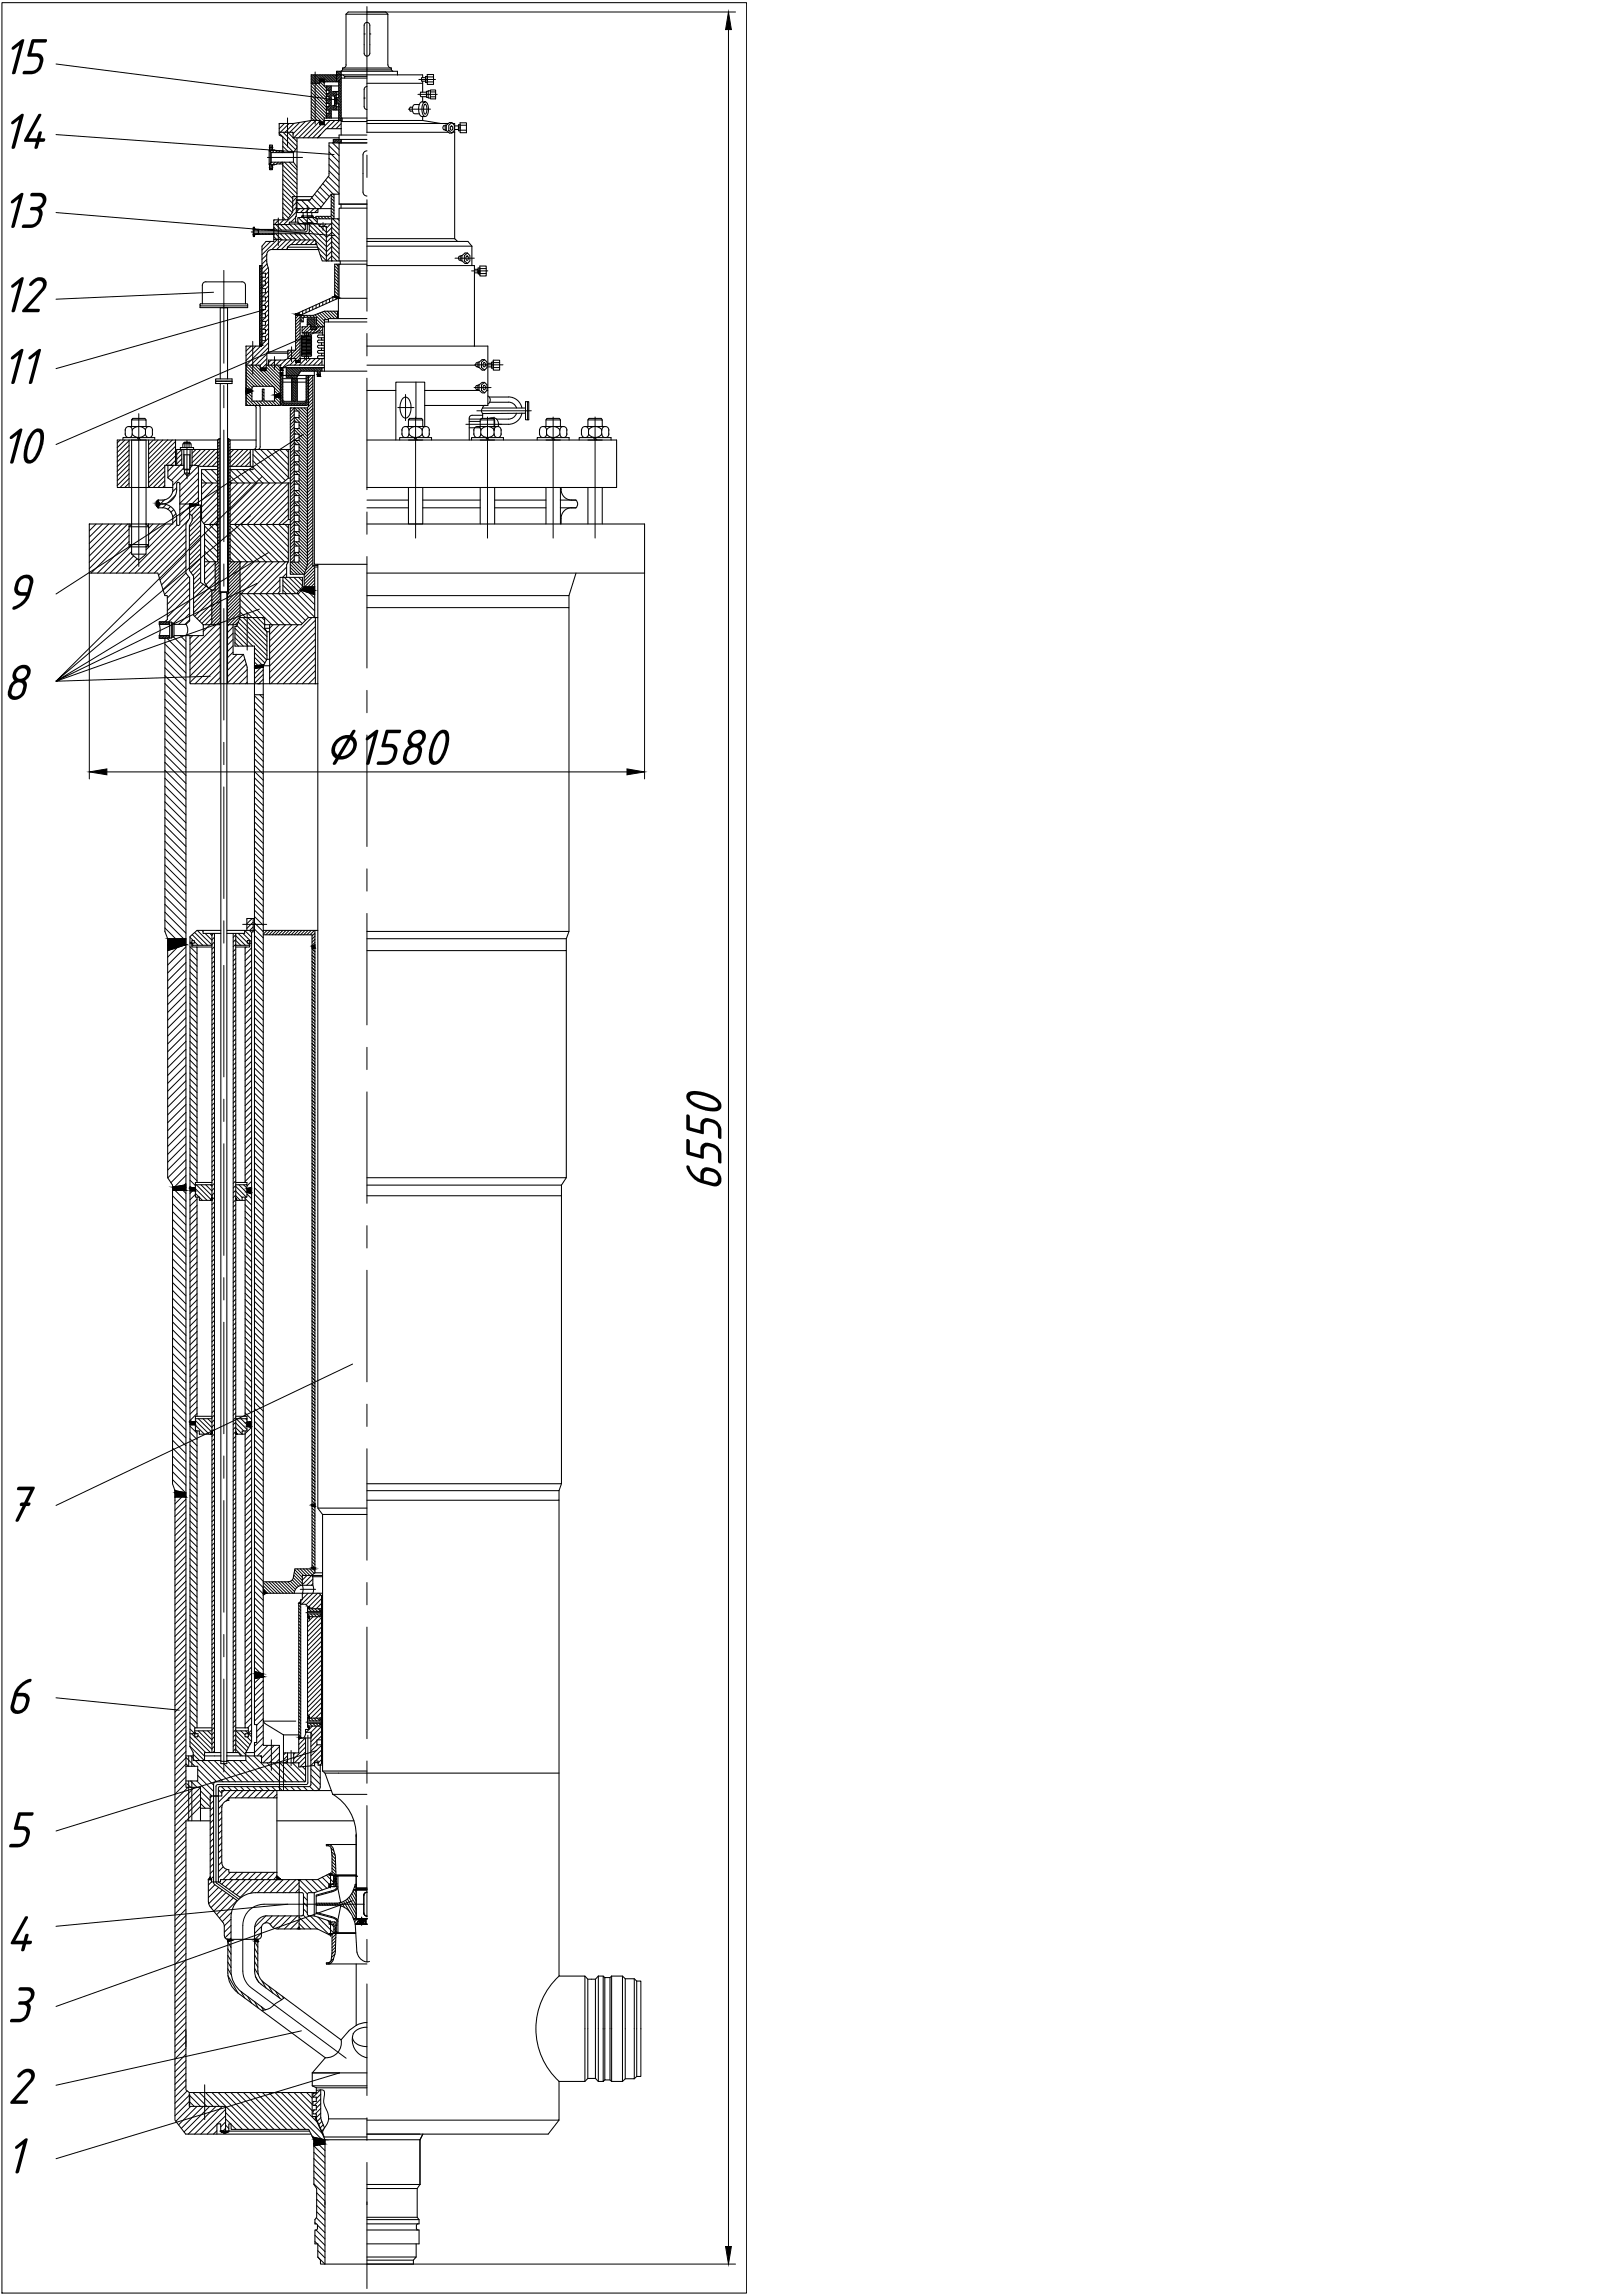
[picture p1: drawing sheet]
<svg xmlns="http://www.w3.org/2000/svg" width="594mm" height="841mm" viewBox="0 0 594 841" stroke-linecap="round" stroke-linejoin="round" font-family="sans-serif">
<!-- layer: 0 -->
<g fill="none" stroke="#000" stroke-width=".38">
<path d="M126.7 5.2v18.6M126.7 5.2l.8-.8h13.8l.8 .8M126.7 5.2h15.4M133.4 19.5a1.04 1.04 0 0 0 1 1.1 1.04 1.04 0 0 0 1.1-1.1M133.4 19.6v-10.4a1.04 1.04 0 0 1 1-1 1.04 1.04 0 0 1 1.1 1v10.4M142.1 5.2v18.6M114 30.5h3.1v-1.5h1.6v2.5h5.4M117.1 30h7M119.5 33.1h1v1.1h-1M119.5 37.9h1v1.2h-1M119.5 31.5v11.8M119.5 35.4h1v1.2h-1"/>
<path d="M121.3 31.5v11.8M123.1 38.1h1v6.1M123.4 33.5h-1.5v1.7h.6v3.5h-.6v1.6h2.2M123.4 39.1v1.2M124.1 34.7h-1v2.2M124.1 33.5h-.7v1.2M124.1 29.7v6.1h-1v3.3h1M124.1 29.7h.9M125 28.6v20.9M125 29l-.9 .7M125.5 25.6l-.5 .5v1.3h-11v16.8M125.5 25.6h17.8"/>
<path d="M125.5 27.4l.7 .6M126.8 23.8l-.3 .7-.9 .4M134.4 28h-8.2v.6M134.4 30.5h20.4M134.4 31.7l-.8 .4-.2 .7v6.3l.2 .6 .8 .4M142.1 23.8l.2 .7 1 .4M143.3 24.9h-17.8v.7M143.3 25.6l.6 .5M143.3 24.9v.7M145.6 27.4v-1.3h-22.3v3.9M151.1 39.3l-1 .2-.1 .7 .3 .5M153.6 38.3h-1.7a2.12 2.12 0 0 0 0 3.4h1.7"/>
<path d="M154.1 35.4h2.1M154.5 28.4h1.4v.7v-1.1h.6v1.1v-1.8h2.3v3.6h-2.3v-1.8v1.1h-.6v-1.1v.7h-1.4zM154.8 28.4v-1h-29.8v1.2h9.4M154.8 29.8v4M154.8 35.4v1.9M155.5 38.3a.9 .9 0 0 1 .9 1.3l-.1 1.2a.62 .62 0 0 1-.1 .7 .62 .62 0 0 1-.7 .2l-.4-2.1zM155.7 37.3a3.6 3.6 0 0 0-.8 4.7 .92 .92 0 0 0 1 .7 .92 .92 0 0 0 .8-1l.2-2.5a1.75 1.75 0 0 0-1.2-1.9h-1.2a3.5 3.5 0 0 0-.8 4.5l.7 .9h1.3M156.2 33.8l-2.1-.1-.2 .7 .2 1M156.5 28.2h2.3M156.5 30h2.3M156.8 35.7v.2h.8M157.6 33.3h-.8v2.4h-.6v-2.2h.6"/>
<path d="M157.6 33.3v-.3h1.9v3.2h-1.9v-.3M157.6 35.5h1.9M157.6 33.7h1.9M157.6 33.3v2.6M98.6 55.1h2.1M98.6 55.4v4.6M98.7 54.9v-1.7h1.1v1.7M98.7 53.6h1.1M98.7 54.5h1.1M98.7 54.9h.1M99 55.7v4M99.3 55.9v3.5"/>
<path d="M102.3 48.5v1l1.3 .6v5.8M102.3 48.5h5v2h16.9M103.3 55.3h.3h-2l-1.4-.4-1.6 .2v.3h.4l.3 .5h4.3M103.4 55.3l.2 .3M103.6 59.4h-4.3l-.3 .6h-.4v.3l1.6 .2 1.4-.4h2M103.6 59.4h3.9l1.3 1.9M103.6 59.4v21.2M103.6 55.9h3.9M103.6 59.9l-.2 .2M108.8 50.5v21.6h-1.6v5.6l-2 2.9h-4.9v1.7M108.8 54.1l-1.3 1.8v3.5M114 44.2l-6.6 1.1h-5.1v3.2"/>
<path d="M117.1 44.7h1.6M118.7 44.2h6.3M119.5 40.3h1v1.2h-1M122.1 52.4v-1.3h2.9v1.3M124.1 43.3h-5.4v2.4h-1.6v-1.5h-3.1M124.2 52.4v22.4h10.2M125 43.3h9.4M125 47.2h-5.5l-3.1 3.3M125 44.5h9.4M125 51.1h9.4M125.3 43.3v1.2M134.4 52.4h-13.9v11.9l-7.1 9.1h-4.6v3.1"/>
<path d="M134.4 48.5h29.9M134.4 45.3h29.8M134.4 49.5h-10.2v1.6M134.4 44.2h20.4M134.4 55.3a1.46 1.46 0 0 0-1.4 1.4v14.1a1.46 1.46 0 0 0 1.4 1M150.3 40.7h.8M154.8 42.7v1.5M154.8 44.2l6.6 1.1M163.1 46.1h-.6l-.3 .7 .3 .7h.6M163.5 45.8h-.4v2h.4M164.4 45.9l1.1-1 .9 1v1.9l-.9 1-1.1-1zM165 46.4l.1-.1a.74 .74 0 0 1 .8 .6 .74 .74 0 0 1-.5 .9l-.4-.6z"/>
<path d="M165.5 44.9h-.9l-1.1 1v1.9l1.1 1h.9M165.8 48.5h.7M165.8 45.3h.7v42.2M166.5 46.1h1.4M168.5 46.8v1.8h2.3v-3.6h-2.3v2.9h-.6v-1.1v.7h-1.4M168.5 45.7h-.6v1.1M168.5 45.9h2.3M168.5 47.7h2.3M98.6 60.3h2.1M98.7 60.5v1.7h1.1v-1.7M98.7 61.8h1.1M98.7 60.9h1.1"/>
<path d="M108.8 73.2h4.8M110.6 79.2h.4v.5h-.4zM110.6 79.7h-1.5v2.2h7.1v-1.7M110.6 79.2v.5M110.7 79.2v.5M110.8 79.2v.5M110.9 79.2v.5M111 79.2v.5M111 77.9v1.3h1.6M111 79.7h3.2M112.6 79.2h1.6M114.2 77.9v1.3h-1.6"/>
<path d="M114.2 79.2h.5v.5h-.5zM114.2 79.2v.5M114.3 79.2v.5M114.5 79.2v.5M114.5 72.1h-5.7v1.1h-.3v6.1h-.2v2.1h-2.3v.9h-5.7M114.6 79.2v.5M114.7 79.7h1M116.4 76.5v1.4h-7.6v-1.4h8.4M117.2 76.5h4.1M121.3 71.2l-4.1 5.3M122.3 71.2v9h-6.6v-.9h5.6v-8.1h2.9M124.9 74.8v1.5"/>
<path d="M134.4 76.3h-10.2v19.3M92.7 84.1v1.8M92.8 83.4h.4M92.8 83.8h.4M92.8 86.5h.4M92.8 86.2h.4M92.9 84.2v1.6M93 84.3v1.3M93.2 83.9v-.6h-.4v.6l.7 .1M93.5 86h-.7v.7h.4v-.7M94.6 84.2v-.1v.2M94.6 84.1h5.6"/>
<path d="M96 97.3h-.9v29.5h.3M97.7 93.3l.1 3.2 .6 2.2v30.2M100.3 82.3v5.4l15.1 .2 2.6 7.7h3.5M100.3 83.9v.3M100.3 85.8v.2M100.3 87.7v.8h-2.9l-1.4 1.7v36.1M105.3 90.6v.8M105.3 90.6h11M106 82.1h15.5M111 81.9v-.2h3.2v.2M111.8 82.1v1.8M111.9 83.9l-.5 .4h-18.4l-.3-.3 1.9 .1v1.8v-.3"/>
<path d="M112.4 85.6h-19.4l-.3 .4 7.5-.1M113.3 82.1v2.7M113.3 84.7l-.3 .7-.6 .2M116 89.6h-9.6l-1.1 1M116.6 91.4h-17.1l-1.2 .6-.6 1.2M116.9 82.1l.2 .9h2.4v12.6M121.5 80.2v15.4h2.7M122.3 80.2h1.9M123.9 96.8v12.5M124.2 96.8h-1.6v11.8l-14.3 6.5v13.3h-2.9v3M124.2 95.6h10.2M124.6 95.6v1.2"/>
<path d="M134.4 96.8h-10.2v12.5M134.4 97.3h39.4v29.5M134.4 88.5h37l1.4 1.7M134.4 87.5h32.1M134.4 90.2h38.4M166.5 87.5l1.1 1M168.8 93.9h-.6l-.3 .7 .3 .7h.6M169.2 93.6h-.4v2h.4M170.1 93.7l1.1-1 .9 1v1.9l-.9 1-1.1-1zM170.8 94a.65 .65 0 0 1 .8 .2 .65 .65 0 0 1-.2 .9v.2a.7 .7 0 0 1-.8-.4 .7 .7 0 0 1 .2-.9zM171.2 92.7h-.9l-1.1 1v1.9l1.1 1h.9M172.8 90.2v7.1"/>
<path d="M175.8 98.2h-.7v1.1v-.6h-1.3M175.8 99.3v-1.8h2.3v3.6h-2.3v-1.8v1.1h-.7v-1.1v.7h-1.3M175.8 98.4h2.3M73.3 112.1v.6h17.4l-.1-1.4h-17.2l-.1 .8h17.4M80.7 112.7v26.2M83.3 112.7v26.2M88.6 103.3h-13.2l-.8 .2-.5 1v6.8M88.6 103.3l1.1 .5 .2 .7v6.8M96 117.8h1.2v1.4h-1.2M96 108.8h1.2v1.5h-1.2M96 105.8h1.2v1.5h-1.2M96 103h1.2v1.5h-1.2"/>
<path d="M96 100.1h1.2v1.5h-1.2M96 115h1.2v1.5h-1.2M96 111.9h1.2v1.5h-1.2M108.3 115.6h1.6M108.9 114.9l1.2 .6M109.9 115.6v17.2h-1.6M112.6 119v.8h-2v2.2h7.6M112.6 119h1.2v1.8h2.1v-1h-2.1M112.6 119v-2.2h2.8v3M115.9 119.8h2.9M118.2 119.8v3M120.3 117.1h-1.5v.9"/>
<path d="M122.3 108.7l1.3 .7M122.6 108.3l1.3 .6M123.6 114v2.8M123.9 109.3l-14 6.3M123.9 109.3h10.5M123.9 114h-5.1l-4 1.6h-4.5v2.3h.8v-1.6h4.8v2.5l.8 1M123.9 109.3v7.5M134.4 118h-15.6v18M134.4 116.8h-14.1v1.2M175.8 100.2h2.3M90.1 133.8h5.2v2h2.2v-2h5.1v1.9h1M95.1 126.8h-5v21.8h12.5v-12h1"/>
<path d="M95.3 134.8h2.2M96 123.4h1.2v1.4h-1.2M96 120.7h1.2v1.4h-1.2M96 126.3l-.5 .5M97.7 129.5h7.7M97.7 129.5v4.3M102.6 134.7h16.2M102.6 137.6h10.4M103.6 138.8h8.5M104.8 134.7v3.6h2.4v8.8h1.3v-8.3l1.6-2.8h6.1v1.9h1.1v-1.9h17.1M105.4 128.9h-7.1l-.6 .5M105.4 131.4l-1.1 .6h-5.9v1.8"/>
<path d="M105.4 131.4h2.9v1.4M106.8 138.8v8.3h-2.7l-.5-.6M108.3 132.1h1.6M108.4 132.1l-.1 .1M108.7 132.1l-.4 .4M108.9 138.8v8.3h2.7l.6-.6M109 132.1l-.7 .7M109.3 132.1l-.7 .7M109.6 132.1l-.8 .7M109.8 132.1l-.7 .7M109.9 132.3l-.5 .5M109.9 132.6l-.2 .2"/>
<path d="M110.6 124.4h1.6h-1.6M110.6 122.9h3.2M110.6 123.4h3.2M110.6 125.9h3.2M110.6 126.4h3.2M110.6 127.5h3.2M110.6 128.5h1.6M110.6 129h1.6M110.6 124.9h1.6M110.6 130h3.2M110.6 122h3.2M110.7 122.8l-.3 .3 .3 .8"/>
<path d="M110.7 126.9l-.3 .3 .3 .8M110.7 127.9l-.3 .3 .3 .3-.3 .8 .3 .2M110.7 123.8l-.3 .3 .3 .3-.3 .3 .3 .7M110.7 125.4l-.3 .3 .3 .2-.3 .3 .3 .8M110.7 129.5l-.3 .3 .3 .8M111.5 122v.9M111.5 130.6v.8M112.1 137.6v9.6l-.4 .5M112.2 124.4h1.6M113 122v.9M113 130.6v.8M113 137.6h1.6v69.6"/>
<path d="M113 137.6v11.2l-.4 .7v57.6l-1.2 3.3v4.7M113.8 124.9h-1.6h1.6M113.8 128.5h-1.6h1.6M113.8 129h-1.6h1.6M113.8 125.9l.3 .3-.3 .2M113.8 123.8l.3 .3-.3 .3M113.8 124.4l.3 .3-.3 .2M113.8 129.5l.3 .3-.3 .2M113.8 130l.3 .3-.3 .3h-3.2M113.8 122.8l.3 .3-.3 .3M113.8 123.3l.3 .3-.3 .3h-3.2M113.8 124.9l.3 .3-.3 .2h-3.2"/>
<path d="M113.8 125.4l.3 .3-.3 .2M113.8 126.4l.3 .3-.3 .3h-3.2M113.8 126.9l.3 .3-.3 .3M113.8 127.4l.3 .3-.3 .3h-3.2M113.8 127.9l.3 .3-.3 .3M113.8 128.5l.3 .3-.3 .2M113.8 129l.3 .3-.3 .2h-3.2M114.6 137.6h.5M115.1 136v70.8h1.3M116.2 137.2h1.1M116.7 129.5h2.1M116.7 123.8h2.1"/>
<path d="M116.8 123.7l-.5-.2 .2-.7h2.3v8.6h-8.9M117.8 123.8v.8M117.8 125.6v.9M117.8 127.6v.8M117.8 129.5v.9M117.9 131.4v2.4M117.9 134.7v1.3M118.8 133.8h-13.2l-2 .9v12.7l.4 .3h7.7M118.8 130.4l-2.3 .1-.2 .6 .5 .3M118.8 124.6h-2l-.5 .5 .5 .5h2M118.8 126.5h-2l-.5 .5 .5 .5 2 .1M118.8 128.4l-2.3 .1-.2 .7 .5 .2"/>
<path d="M134.4 133.8h39.8M134.4 126.8h44.3v21.8h-23.1M174.5 134.4h.5M175 133h-.5l-.3 .4 .3 1M175.5 132.7h-.5v2h.5M176.3 132.7l1.2-.9 .9 .9v2l-.9 .9-1.2-.9zM177.1 133a.74 .74 0 0 1 .8 .6 .74 .74 0 0 1-.5 .9l-.5-.7zM177.5 131.8h-.9l-1.1 .9v2l1.1 .9h.9M178.4 133.8h.3M178.7 133.1h1.4v.7v-1.1h.6v1.1v-1.8h2.3v3.6h-2.3v-1.8v1.1h-.6v-1.1M178.7 134.5h1.4M180.7 132.9h2.3"/>
<path d="M180.7 134.7h2.3M45.9 157.5v1.7M45.9 157.7a1.29 1.29 0 0 1 1.3-1.4 1.29 1.29 0 0 1 1.3 1.4M45.9 159a1.29 1.29 0 0 0 1.3 1.4 1.29 1.29 0 0 0 1.3-1.4M47.1 156.3h7.5M48.2 153.9v2.4M48.7 157.1a3.1 3.1 0 0 1 4.6 .4v1.6a3.1 3.1 0 0 1-4.9 .1v-1.7zM53.3 157.7a1.29 1.29 0 0 1 1.3-1.4 1.29 1.29 0 0 1 1.3 1.4M53.3 159a1.29 1.29 0 0 0 1.3 1.4 1.29 1.29 0 0 0 1.3-1.4M53.5 153.9l-.4-.6h-4.5l-.4 .6h5.3v2.4M55.8 157.5v1.7M80.7 140.5v76.4"/>
<path d="M81.2 140.5h3.8v-1.6h-6v.8h6h-6v.8h4.3v76.4M90.1 142.2l2.2 .9M92.3 143.5l-2.2 .9M92.9 148.5l.7 .3 .2 .7M93.2 141.6l6.5-.1 .8 .6v4.9l-3.8-.2v-4.2h-.6v4M93.2 141.5l-.7 .3-.2 .6v4.6h3.4l.4-.4M93.8 149.5v14.2l-.2 .6-.8 .4M94.4 148.5a.85 .85 0 0 1 .9 1v14.2l-.2 .6-.8 .4M100.5 145.4l2.1 .4M102.6 144.3l-2.1 .4M102.7 147.6l.3 .7 .6 .2M103.6 140h8.5"/>
<path d="M103.6 148.6h8.5M107.8 150.6h1.7v2.4h-1.7M107.8 154.7h1.7v2.4h-1.7M107.8 159.1h1.7v2.3h-1.7M107.8 149.5h4.8M113.1 147.6l-.3 .7-.7 .2M134.4 143.1h10.6M147.2 157.5v1.7M147.2 157.7a1.29 1.29 0 0 1 1.3-1.4 1.29 1.29 0 0 1 1.3 1.4M147.2 159a1.29 1.29 0 0 0 1.3 1.4 1.29 1.29 0 0 0 1.3-1.4M147.6 145.9a1.56 1.56 0 0 1 1.6-.2 1.56 1.56 0 0 1 .9 1.4 5 5 0 0 1-1.4 6.1 3 3 0 0 1-2.2-3.6l.2-1.8zM148.5 156.3h7.4"/>
<path d="M149.6 153.9v2.4M150.1 157.1a3.1 3.1 0 0 1 4.6 .4v1.6a3.1 3.1 0 0 1-4.9 .1v-1.7zM152.3 140v13.3M154.7 157.7a1.29 1.29 0 0 1 1.3-1.4 1.29 1.29 0 0 1 1.3 1.4M154.7 159a1.29 1.29 0 0 0 1.3 1.4 1.29 1.29 0 0 0 1.3-1.4M154.8 153.9l-.3-.6h-4.5l-.4 .6h5.2v2.4M155.6 156.3v-16.3h-10.6v21.2M155.6 143.1h20M157.2 157.5v1.7M171.9 153.2v8M171.9 156.8h4M171.9 153.6h4.2"/>
<path d="M171.9 154.4h4M173.6 157.5v1.7M173.6 157.7a1.29 1.29 0 0 1 1.2-1.4 1.29 1.29 0 0 1 1.3 1.4M173.6 159a1.29 1.29 0 0 0 1.2 1.4 1.29 1.29 0 0 0 1.3-1.4M174.8 156.3h7.5M175 141.3h-.5l-.3 .7 .3 .7h.5M175.5 141.1h-.5v1.9h.5M175.9 153.9v2.4M176.1 157.5v1.7M176.1 159.1a3.1 3.1 0 0 0 4.9 0M176.3 141.1l1.2-1 .9 1v1.9l-.9 1-1.2-1zM176.8 152.2h-4.2l-.5 .4-.2 .6"/>
<path d="M176.8 151.6v1.7M176.8 149.5h15.7M176.8 149.5a1.38 1.38 0 0 0 0 2M177.2 141.3a.75 .75 0 0 1 .6 .7 .75 .75 0 0 1-.6 .7l-.3-.7zM177.5 140.1h-.9l-1.1 1v1.9l1.1 1h.9M177.7 148.5l-.6 .3-.3 .7M178.3 143.1h.4M178.7 145.1a1.71 1.71 0 0 1 0 3M179.1 145.5h7.1a5 5 0 0 1 4.9 4M179.4 147.4h6.8M180.3 153.2l-.6 .1M180.4 153.3a2.05 2.05 0 0 1 2 .9 2.05 2.05 0 0 1 .1 2.1"/>
<path d="M181 153.2l-1.8 .1M181 157.5v1.7M181 157.7a1.29 1.29 0 0 1 1.3-1.4 1.29 1.29 0 0 1 1.2 1.4M181 159a1.29 1.29 0 0 0 1.3 1.4 1.29 1.29 0 0 0 1.2-1.4M181 157.5a3.1 3.1 0 0 0-4.9 0M181.2 153.9l-.4-.6h-4.5l-.4 .6h5.3v2.4M183.5 157.5v1.7M186.2 147.4l1.1 .2 1 .5 .9 1.4M189.2 151.4l-.5 1-1.4 1-5.4 .2M191.2 151.4a5 5 0 0 1-5 4.1h-3.6M192.5 151.4l-15.7 .2M193.2 147.2h-.7v6.6h.7"/>
<path d="M193.2 147.2h.5v6.6h-.5zM197.6 157.5v1.7M197.6 157.7a1.29 1.29 0 0 1 1.3-1.4 1.29 1.29 0 0 1 1.3 1.4M197.6 159a1.29 1.29 0 0 0 1.3 1.4 1.29 1.29 0 0 0 1.3-1.4M198.9 156.3h7.4M200 153.9v2.4M200.5 157.1a3.1 3.1 0 0 1 4.5 .4v1.6a3.1 3.1 0 0 1-4.8 .1v-1.7zM205.1 157.7a1.29 1.29 0 0 1 1.2-1.4 1.29 1.29 0 0 1 1.3 1.4M205.1 159a1.29 1.29 0 0 0 1.2 1.4 1.29 1.29 0 0 0 1.3-1.4M205.3 153.9l-.4-.6h-4.6l-.3 .6h5.3v2.4M207.6 157.5v1.7M213 157.5v1.7"/>
<path d="M213 157.7a1.29 1.29 0 0 1 1.3-1.4 1.29 1.29 0 0 1 1.3 1.4M213 159a1.29 1.29 0 0 0 1.3 1.4 1.29 1.29 0 0 0 1.3-1.4M214.2 156.3h7.5M215.3 153.9v2.4M215.9 157.1a3.1 3.1 0 0 1 4.5 .4v1.6a3.1 3.1 0 0 1-4.9 .1l.1-1.7zM220.4 157.7a1.29 1.29 0 0 1 1.3-1.4 1.29 1.29 0 0 1 1.3 1.4M220.4 159a1.29 1.29 0 0 0 1.3 1.4 1.29 1.29 0 0 0 1.3-1.4M220.6 153.9l-.4-.6h-4.5l-.4 .6h5.3v2.4M223 157.5v1.7M45 161.2v-.8h11.7v.8M47.3 161.2v17.4M48.2 161.2v30.8l-.9 1h7.1l-.9-1v-30.8"/>
<path d="M50.2 160.4l.6 .8M50.8 160.4l.7 .8M54.4 161.2v17.4M61.5 170.5v4.6l1.8 1.3a6.2 6.2 0 0 1-1.1 5.7 4.7 4.7 0 0 1-4.3 1.2l.4 1.4-.4 1.4M64.3 161.2v9.3M64.7 177.3a5.9 5.9 0 0 1-3.6 7.1l-1.7 .3M65.9 177.3v14.7a.57 .57 0 0 1-.6 .6 .57 .57 0 0 1-.6-.6 5.9 5.9 0 0 0-3.6-7.1l-1.7-.2M65.9 177.3a.57 .57 0 0 0-.6-.6 .57 .57 0 0 0-.6 .6M66.1 164.7v-.7h4.8v.7M66.6 170.5v-5.8h3.7v5.8M67 164v-1.4h3v1.4M67.3 162.6v-.4h2.3v.4"/>
<path d="M67.3 162.2h2.3M67.3 170.5h-6.9v8.1M67.3 164.7v7.3M67.3 166.7h2.3M67.5 172.2v1.2h1.9l-.9 .8-1-.8M67.7 162.6v1.4M69.2 162.6v1.4M69.4 172.2v1.2M69.6 164.7v7.3h-2.3l.2 .2M69.6 172l-.2 .2h-1.9M69.6 170.5h2.1l1.7 .4h6.3M72.7 170.7v14.4"/>
<path d="M73.8 177h5.9M79.7 161.2h-36.7v17.4h20.3M79.7 164.7h-15v5.8M79.7 161.2v44.7h-4.8M79.7 172.1h-5.9v18.7l1.1 1.4M80.3 160.8v56.8h.4M80.3 160.8h.4M80.3 160.8l-.6 .4M83.3 160.8h.4M83.7 160.8l.6 .4M83.7 160.8v56.8h-.6M84.3 161.2v44.7h21.3l-.6 1.1v4.6"/>
<path d="M84.3 161.2h9.5M84.3 177h22M84.3 164.7h22M84.3 170.9h8.4M91.7 164.7v6.2M92.7 164.7v7.4h-8.4M105.6 164.7v10.5M105.6 177v13.4M106.3 175.2h-.7l-2.2 1.8M107.8 177.4h1.7v2.3h-1.7M107.8 170.4h1.7v2.3h-1.7M107.8 166.9h1.7v2.3h-1.7"/>
<path d="M107.8 173.9h1.7v2.4h-1.7M107.8 162.9h1.7v2.4h-1.7M134.4 161.2h91.4v17.4h-91.4M146.4 161.2v-.8h11.7v.8M149.6 178.6v13.4h5.2v-13.4M151.6 160.4l.6 .8M152.2 160.4l.6 .8M172.7 161.2v-.8h11.7v.8M175.9 178.6v13.4M177.9 160.4l.6 .8M178.5 160.4l.6 .8M181.2 178.6v13.4"/>
<path d="M196.8 161.2v-.8h11.6v.8M200 178.6v13.4M202 160.4l.6 .8M202.6 160.4l.6 .8M205.3 178.6v13.4M205.5 178.6a4 4 0 0 0 3.9 4.7M212.1 161.2v-.8h11.7v.8M215.3 178.6v13.4M217.4 160.4l.6 .8M218 160.4l.6 .8M220.6 178.6v13.4M47.3 199.6h7.1l-.9 .8v2.7h-5.3v-2.7z"/>
<path d="M47.3 192v8.4h7.1v-8.4M57.9 186.1a4.1 4.1 0 0 1 5.4 3.8v2.1h-30.6v18h25.1l2.6 8.3h.9v8.7l-.9 .8 1.7 .2M57.9 183.3a1.93 1.93 0 0 0 0 2.8M58.3 184.7h1.1M65.9 184.7h5.8M69.5 188.3l.9 .8v1.7l-1 1.8v16.4l1.5 2.2v14.3l3.6 3.4M69.5 184.7v5.2l-1.4 2.1v18.1l1.4 1.7v15.7l-1.4 1.3M71.7 185.1h1.8v28.3l4.1 2.8M72.2 185.1l-2.7 .7M74.9 192.2h4.8M74.9 192.2v21.2l1.3 1.9M84.3 192.2h22"/>
<path d="M105.6 192.2v13.7M105.6 190.4h.7M105.6 190.4l-2.2 1.8M107.8 196.2h1.7v2.3h-1.7M107.8 192.4h1.7v2.4h-1.7M107.8 185.3h1.7v2.4h-1.7M107.8 188.8h1.7v2.4h-1.7M107.8 181.6h1.7v2.3h-1.7M134.4 192h101.7v18h-101.7M134.4 186.1h15.2M134.4 183.3h15.2M154.8 186.1h21.1"/>
<path d="M154.8 183.3h21.1M181.2 186.1h18.8M181.2 183.3h18.8M205.3 183.3h5.6M209.4 186.1a3.9 3.9 0 0 0-3.9 3.8v2.1M211 183.3a1.93 1.93 0 0 1 0 2.8h-5.7M48.2 203.1l2.6 2.2 2.7-2.2M77.6 216.2v12.7M78.8 205.9v10.3h-1.2M80.7 216.9l.2 .2v426.4M80.7 217.6v33M80.7 216.9h2.6"/>
<path d="M80.7 217.6h.2M80.9 217.1h2.2M83.3 216.9l-.2 .2v426.4M83.3 217.6v33M87.9 205.9v20.4l-1.3 3.3h-.6v7.2h7.2v395.2h.8v6.6h-.8v4.9M103.6 211.6h-1.1v5.1l-.7 .9M103.6 211.6h7.2v3.5l-2.2 2.5M103.6 211.6v6M106.3 206h1.5v-56.5h-1.5v60.9h5.1M107.8 203.6h1.7v2.4h-1.7M107.8 200.1h1.7v2.3h-1.7M110.4 216.3l4.9 1.6"/>
<path d="M111.4 215.1l-2.1 2.5h-21.4M111.4 215.1h3.9M114.6 207.2l.7 .6v7.3M114.6 207.2h1.8M115.3 215.1v11.2M115.3 207.8h1.1M116.4 206.8v43.8M116.4 206.8h18M208.4 218.3v4.4M211 210l-2.6 8.3h-74M58.3 232.9h3.8M58.3 232.9v1h2.1"/>
<path d="M58.3 228.8h3.8M58.4 228.8l.3 1.8-.3 2.3M60.4 227.8h-2.1v1M60.4 233.9v107.4l1 2.7M62.1 228l1.6 .3v.5h4.4M62.1 228v5.8M62.1 233.8l-1.7 .1M62.8 228v5.8M63.2 228.3v5.1M63.7 228.8v4.6l-1.6 .4M68.1 228.8l.6 1.2 .1 1.2-.7 1.7v410.6M69.6 232.9v17.7h46.8"/>
<path d="M74.5 228.9v4h-10.8M74.5 228.9h6.2M83.3 228.9h3.6M85.4 228.9v10.9h3.8l1.3 4.7v6.1M87.9 226.3h9v4M96.9 230.3l.9 1.2M96.9 230.3h1.8M97.8 231.5v10.1M97.8 231.5h.9M98.7 228.9v21.7M115.5 226.3v24.3M116.4 226.3h-3.5l-2.6 2.6h-13.4"/>
<path d="M134.4 222.7h74v118.6M93.2 254.6h3.2M94.3 250.6h1M96.4 244.5l-3.2 .5M96.4 244h2.3M96.6 243.6l-3.4 .4M97.8 241.6l-1.4 2.4v386.5M97.8 241.6h.9M116.4 250.6v302.1h18M92.7 336.6h.5M61.4 348.4v83.2l1.8 2.7v109.4l.9 2.6M61.4 344v4.4"/>
<path d="M61.4 344h6.7M68.1 346.2l-6.7 2.2M69.6 345.7h.7v-1h.9v1h-.9v.7h7.3M70.3 346.4v.6h7.3M72.2 347v86.3M74.4 341v1.1h6.5M77.6 342.1v300.1M78.6 342.1v300.1M80.9 341h-8.7l-2.6 2.2v296.9l1.2 2.1v3h10.1M83.1 341h10.1M85.4 342.1v300.1M86.3 342.1v300.1h1.1l.8 1.3"/>
<path d="M86.3 346.4h5.2M89.6 341v1.1h-6.5M89.8 347v86.3M90.4 341v-4.4h2.3v4.4M91.5 346.4v.6h-5.2M92.1 345.7h-.6v-1h-.9v1h.9v.7M92.5 341.5h.7M92.5 341.4l-.4 .4v296.5l-2.1 3.9M96.4 341h20M96.4 342.6h17.9v232.3h-6.3l-.6 3.2M114.3 347.3l1 .2M115.3 341v235.4"/>
<path d="M115.3 346.2l-1 .5M134.4 341.3h74l-1 2.7h-73M207.4 344v4.4h-73M207.4 348.4v83.2h-73M63.2 436.2h4.9M68.1 434.2l-4.9 .9M69.6 435l2 .5M69.6 436.4h2M71.6 434.2v4.5h1.4v1.2h4.6M71.6 434.2h6M72.2 438.7v80.3M77.6 433.3h-6v.9"/>
<path d="M77.6 438.7l-.5 1.2M86.3 433.3h4.2v.9h-4.2M86.3 439.9h3.5M86.3 439l.5 .9M89.8 438.7v80.3M90.5 434.2v4.5h-1.8v1.2M90.5 437l1.6 .5M92.1 435.1l-1.6 .5M205.6 434.3v3.9h-71.2M205.6 438.2v105.5h-71.2M207.4 431.6l-1.8 2.7h-71.2M71.6 519.9v4.5h1.4v1.2h4.6"/>
<path d="M77.6 519h-6v.9h6M86.3 519h4.2v5.4h-1.8v1.2M86.3 519.9h4.2M69.6 522.1h2M69.6 520.7l2 .5M72.2 524.4v108.8M77.6 524.4l-.5 1.2M86.3 525.6h3.5M86.3 524.6l.5 1M89.8 524.4v108.8M90.5 522.7l1.6 .5M92.1 520.9l-1.6 .4"/>
<path d="M64.1 546.3v230.6l3.9 5.2h45.9M64.1 548.6h4M64.1 546.3l4 .7M115.3 551.1l-1 .3M116.4 552.7l1.7 2.3h16.3M118.1 555v94h16.3M204.8 546.3v3.5h-70.4M204.8 549.8v174.4h9.4v38.6h-9.4M205.6 543.7l-.8 2.6h-70.4M96.4 579.7h9.2M107.5 578.1l-.7 1.1-1.2 .4M110.7 577.3h3.4l.5 .5v3.1h-3.9z"/>
<path d="M114.6 577.8h3.5M115.3 576.4l-1.2 .9h4M115.3 576.4h2.8M107.8 583.6v.3M109.4 587.5v49.4M110.1 587.9h1.8l.7 .7 .7 .2v.4l-.2-.3M110.1 586.9l-.7 .6h.7M110.7 580.9l-1.1 .3-1 .7-.8 1.7M110.7 580.9l.3 1.5-.3 1.5h-14.3M112.6 590.5h5M112.6 591.4h5M113.1 589.2v.3h4.7"/>
<path d="M113.1 593l.2 .1M113.3 592.5v.6l-.7 .2v35.4l.7 .2v.7M113.3 588.9l-.7 .3v3.6l.5 .2v-.5h4.7M114.6 580.9l.3 1.5-.3 1.5M116.8 583.9h-6.1v2.4h-.6v50.6M116.8 583.9h1.3M116.8 583.9l1 .9M117.2 589.5v.5h.4v1.9h-.4v.6M117.8 584.8v61.4M117.8 584.8h.3M93.2 612.5l3.2 .9M96.4 614.5l-3.2 .7"/>
<path d="M71.3 635.3h1.2v1.2h-1.2zM71.3 634.3v1h-1.7M71.3 634.3h6.3M77.6 633.2h-6.3v1.1M86.3 633.2h4.7v2.1h1.1M86.3 634.3h4.7M89.7 635.3h1.3v1.2h-1.3zM96.4 630.5v9.1h5.9v6.4M96.5 630.5l.6 1.1 6.7 4.2M96.8 630.7h11.5M103.8 635.8v10.2h5.6v1.5l5.8-.5v-1.7h1.3v1.6l.8-.1M103.8 635.8h5.6"/>
<path d="M109.4 636.9v5.5h-5.6M111.9 636.9v15.7M111.9 634.8l-.2 1.3-.5 .8M112.6 630.6h5M112.6 631.5h5M113.1 633.1l.2-.2-.2 .4M113.1 633.1v.7h-1.2v1h2v19M113.1 633.1h.2M113.3 628.9l-.2 .1M113.9 634.8l.5 1-.5 1.1h-4.5M117.2 629.6v.6h.4v1.8h-.4v.5M117.8 629.6h-4.7v-.6l-.5 .2v3.7l.5 .2"/>
<path d="M117.8 637.6h-1.7v1.8h1.7M117.8 632.5h-4.7v.4M68.1 643.5v11.5h5.3v12.3M68.1 647.3h4.3v5.4h-4.3M68.1 643.5h2.7M74.9 643.5v1.7M74.9 643.5h6M77.6 642.2h-2.7v1.3M77.6 642.2h3.3M78.2 653.8v36.1M80.9 645.5h2.2M80.9 643.5v2.8h2.2v-2.8"/>
<path d="M83.1 643.5h12.7v2.5h9M83.1 642.2h3.2M90 642.2v3h-6.9M90 642.2h3.2M101.4 658.8h-17.6v1l-1.6 .5-.7 .9-.2 1.1M101.4 656.2v32.6M105.3 642.4v3.6M107.6 642.4v3.6M112 652.5l-.5 .4h-32.4l-.6 .3-.2 .6M113.9 653.8l-.3 .7-.6 .2h-32.6l-.3 .2-.1 34.8M115.2 645.9h1.3M117.3 646.8v8l-.3 .8-1 .5"/>
<path d="M117.3 646.8h.8M117.8 646.2l-.5 .6M117.8 646.2h.3M118.1 649l.9 .8h85.8M119 649.8l2.9 7.8M121.4 656.2h-40.2v2h-4.2v29.6M121.9 657.5a17.5 17.5 0 0 1 8.6 15.5M121.9 657.6h12.5M73.4 662.6h3.6M77 667.3h-8.9v98.6l1.2 .9v5.1h13.3v9.1M81.2 662.3v20.3M101.4 667.3h28.2"/>
<path d="M120.6 675.9l.3 .2M120.9 676.1l1.2 1.5M121.3 677.5l.3 2.2M121.6 679.7l.1 .4M122.1 677.6l.5 1.9M122.7 679.5l.3 7.7h-2.4v-.5h1M130.5 672.1l.1 20.4M130.5 675.9h-11v.5l1.3 .2 .5 .9M76.3 688.8h1.2M76.3 688.8v8.2M76.4 697l.5 1.6M76.9 698.6l4.7 5.8"/>
<path d="M77 687.8l-.7 1M77 687.8l.5 1M77.5 688.8v.9h2.5M78.3 689.9l.3 .7 8.3 6M80 689.7l8.1 5.8M81.3 682.6l.2 1.1 .7 .9 1.6 .6v.9h17.6M101.4 687.5l1.5 1.3M109.2 688.8l.3 .4M109.5 689.2v17.2M110 688.8l-.5 .4M110.5 693.6h-16.9a9 9 0 0 0-9 9v19.6a9.7 9.7 0 0 0 3.9 7.8l8.8 6.5M110.5 693.5l.5 .2 .2 .5"/>
<path d="M111.2 694.2v7.2l-.2 .5-.5 .2M112.6 694.2v7.2M113.2 693.6h1.9M113.2 693.5l-.4 .2-.2 .5M115.1 693.6v8.5M115.8 698.2v2.6l5.7 1.6M115.8 697.4v.8M115.8 697.4h7.2M115.8 698.2h7.2M120.6 686.7l-4.3 2.1h-35.5v.9h-.8M120.6 691.7l-5.5 1.9M121.5 693.3l-5.7 1.6v2.5"/>
<path d="M121.5 692.9l-5.7 1.6v.4M121.6 686.7h-1v.5h9.9M121.6 680.1v6.6M121.8 690.5h-1.2v1.2M121.8 691.3h1.6M122.3 687.4h8.2h-8.2v3l-.5 .1M122.3 687.4v3l-.5 .1M122.3 687.2v.2M122.3 690.4l-.5 .1M123 698.2a6.5 6.5 0 0 1 5.5 3M123 689.4l-.1 1.8-2.3 .1v.4M123 688.4v.4h-.2v.6h.2"/>
<path d="M123 687.8h-.2v.6h.2M123 688.8h-.2v.6h.2M123 688.8h.1M123 687.4v.4M123 688.4v.4M123 687.8h.1M123 688.4h.1M123 689.4h.1M123.1 687.7l.7-.1v3.9M123.1 687.7l.3 3.8M123.4 691.4l-.4 .8-1.5 .7M123.7 691.9l1.1 5.3"/>
<path d="M123.8 691.5a2.35 2.35 0 0 1-2.3 1.8M124.8 698.5l-1.1 5.2M128.5 694.4a6.5 6.5 0 0 1-5.5 3M129.4 692.5h5M129.5 692.5l-1 1.9M130.5 690.5h-.4l-.7 2M130.5 692.5v10.6M130.6 691.9h3.8M134.4 693.4l-.7 .2-.4 .6v6.8l.4 1 .7 .2M81.6 704.4l.5 1.2 .1 3.8M82.2 709.4l.5 1 .8 .2M84.6 711.1l-1.1 .3"/>
<path d="M93.2 706.6v15.9M93.2 711.4l1.2 .2M97.8 702.1h12.7M97.8 702.1a4.5 4.5 0 0 0-4.5 4.5M101.5 706.9h14.8l4.3 2.1M101.5 706.8a3.8 3.8 0 0 1-2.9-2 1.88 1.88 0 0 0-2.9 1.7v3.3l-.5 .6-.7 .2M109.5 706.4l-.2 .5M109.5 706.4l.3 .5M112.6 701.4l.2 .5 .4 .2M113.2 702.1h1.9M115.1 702.1l5.5 1.8v1.2l1.7 .2v2.9h8M115.8 700.8v.4l5.7 1.5"/>
<path d="M120.6 709h1v6.6M120.6 704.3h1.9M120.9 719.6l-.3 .1M121.5 702.7l1.5 .7 .4 .8M121.5 702.4a2.69 2.69 0 0 1 2.3 1.8v3.9l-.7-.2M121.7 715.5l-.5 3-.4 .5-1.3 .3v.4h14.9M122.1 718l-1.2 1.6M122.3 708.2v.3M122.4 704.3l.5 .1 .2 .5M122.9 714.7l-.8 3.4M123 708.5h-2.4v.5M123 704.9v1.4h-.2v.5h.2l-.2 1h.2v.4"/>
<path d="M123 708.5l-.2 6.2M123 708.5h7.3M123.4 704.2l-.3 3.7M128.5 701.2l1 1.9M130.1 705.1l.7 10.3a3.8 3.8 0 0 0 4.5 3.4M130.1 705.1h4.3M130.5 719.7v22.5M130.5 703.1v.2h3.9M131.6 703.9v.7M131.7 704.5h.3M131.8 704.7h1.2M132 703.9v.7"/>
<path d="M132 704.6h.9M132.4 702.6v2.9M132.9 703.9v.7M132.9 704.5h.3M133.3 703.9v.7M133.3 704h.6M133.3 704h-2.3v1.1M133.8 703.3v.7M133.9 703.3v1.8M134 703.3v1.8M134.4 703.1h-5l.7 2M134.4 705.1h-3.9h3.9"/>
<path d="M83.5 723a9 9 0 0 0 3.6 7.3M87.1 730.3l32.1 23.8-4.8 5.5M93.3 722.5a5.8 5.8 0 0 0 2.3 4.6l7.6 5.7M94.4 722.3v-11.6h-10.9l-.1 12.4M94.5 722.3l.7 2.6 1.4 1.5M96.5 726.4l28.4 21.1 2.8-3.2M204.8 724.1a26.2 26.2 0 0 0 0 38.6M214.2 724.2l1.1 1.1h2.8l1-1.1M215.3 725.3v36.4M218.1 725.3v36.4M219.1 724.2v38.6M219.1 724.2h1.8"/>
<path d="M221.5 724.7l-.6-.5v38.6l.6-.6M223.4 724.7v37.5M224 724.2l-.6 .5h-1.9v37.5h1.9l.6 .6M224 724.2v38.6M224 724.2h4M228 724.2l1 .9v36.7l-1 1zM229 725.1h3.3v36.7h-3.3M232.3 725.1l.9 .9v34.9l-.9 .9M233.2 726h1.5v34.9h-1.5M114.4 759.6v4.8M114.4 759.6h20M124.9 747.5a5.6 5.6 0 0 1-5.7 6.6"/>
<path d="M129.1 746.5a4.8 4.8 0 0 0 5.3 3.5M130.5 742.2l-2.8 2.1M134.4 742.9a4.7 4.7 0 0 0-5.1 6.6 6.7 6.7 0 0 0 5.1 4.6M134.4 741.2l-1.7 .2-2.2 .8M69.3 766.8h45v8.8h1.2v.9h.4M69.3 767.6v3.8M114.3 766.8h1.6M114.4 764.4l1.5 .7M114.4 764.4h20M115.5 775.6h.4M115.6 776.5l3.4 7.6v45.6M115.9 765.1v2h-1.3v1.4h1.3v1.6h-1.3v1.5h1.3v1.6h-1.3v1.5h1.3v1.8"/>
<path d="M115.9 765.1h18.5M115.9 776.5l2.9 6.6h15.6M117.5 765.9v10.3l1.4 3.6M120.3 776.5h14.1M204.8 762.8v14.1h-70.4M204.8 776.9l-4 5.2h-66.4h19.4M214.2 762.8l1.1-1.1h2.8l1 1.1M219.1 762.8h1.8M224 762.8h4M80.8 781v-2.7h-1.4v3.8M80.8 781h32.6M80.9 780.9a1.97 1.97 0 0 0 2.9 0"/>
<path d="M83.8 781v-2.7h.9v2h28.4l1.9 3.8v16.4l1 1.5v10.5l-.7 .9v1.6h.6l.4 .6v1.2l-1 .4v5.1h1.1v4.8l1 1.2v1.4h34v-1.4M114.5 783.1l4.5 1h34.8M119 785.6l-4 .8M153.8 784.1v16.4M154.9 782.1l-1.1 2M134.4 812.5h18.4l.7 .9h-19.1M134.4 800.5h19.4M134.4 817.2h19.1v5.1h-19.1M152.8 802v10.5M153.2 814.9l-.6 .4-.1 1.3 .2 .4 .5 .2M153.5 813.4v1.6h-19.1M153.8 800.5l-1 1.5h-18.4"/>
<path d="M134.4 827.1h18l-1 1.2M134.4 828.3h17M152.4 822.3v4.8"/>
</g>
<g fill="none" stroke="#000" stroke-width=".37">
<path d="M114 39.6l4.7 4.7M114 38.4l4.9 4.9M114 37.3l5.5 5.5M114 36.1l5.5 5.6M114 35l5.5 5.5M114 33.8l5.5 5.5M114 32.6l5.5 5.6M114 31.5l5.5 5.5M114 30.3l5.5 5.6M114 29.2l5.5 5.5M114 28l5.5 5.6M114 29.8l.8 .7"/>
<path d="M114 28.6l1.9 1.9M114 27.4l3.1 3.1M114.6 27.4l4.9 5M115.2 27.4l1.9 2M115.7 27.4l1.6 1.6M116.3 27.4l1.5 1.6M116.9 27.4l1.5 1.6M117.5 27.4l2.5 2.6M118.1 27.4l2.5 2.6M118.3 30l.4 .4M118.6 27.4l2.5 2.6M118.7 29.9l.1 .1"/>
<path d="M118.7 29.3l.7 .7M119.2 27.4l2.5 2.6M119.5 39.1h.1M119.7 34.2l-.2 .2M119.7 36.6l-.2 .1M119.8 27.4l2.5 2.6M120.1 31.5l-.6 .5M120.1 39.1l-.6 .6M120.3 34.2l-.8 .8M120.3 36.6l-.8 .7M120.3 27.4l2.6 2.6M120.6 31.5l-1.1 1.1"/>
<path d="M120.9 27.4l2.4 2.4M121.2 31.5l-1.5 1.6M121.3 34.3l-1 1.1M121.3 39.6l-.8 .8M121.3 32l-1 1.1M121.3 32.6l-.8 .8M121.3 33.1l-.8 .9M121.3 33.7l-1.6 1.7M121.3 34.9l-.8 .8M121.3 35.5l-.8 .8M121.3 36.1l-1.7 1.8M121.3 36.7l-1.2 1.2"/>
<path d="M121.3 37.3l-.8 .8M121.3 37.8l-.8 .9M121.3 38.4l-1.8 1.9M121.3 39l-1.3 1.3M121.5 27.4l1.8 1.8M122.1 33.5l-.2 .2M122.1 27.4l1.2 1.2M122.2 38.7l-.3 .3M122.5 36.6l.6-.7 1.9 1.9M122.5 37.2l.6-.7 1.9 1.9M122.7 33.5l-.8 .8M122.7 27.4l.6 .6"/>
<path d="M123.1 37.2l1.9 1.8M123.1 34.8l-.6 .6M123.1 35.3l-.6 .7M123.1 37.1l-.6 .7M123.1 38.3l-1.2 1.3M123.1 38.9l-1.2 1.3M123.2 33.5l-1.3 1.4M123.3 27.4h.1M123.3 26.9l.5 .5M123.3 26.3l1.1 1.1M123.4 39.8l-.5 .5M123.4 34l-1.2 1.2"/>
<path d="M123.4 34.5l-.2 .2M123.4 39.2l-1.1 1.1M123.5 38.1l-.4-.4-.6 .7M123.5 35.8l1.5 1.5M123.7 26.1l1.3 1.3M123.7 27.4l-.4 .5M124.1 39.2l.9 .9M124.1 35.8l.9 .9M124.1 39.8l.9 .9M124.1 34.6l.9 .9M124.1 31.2l.9 .8M124.1 30l.9 .9"/>
<path d="M124.1 38.7l.9 .8M124.1 35.2l.9 .9M124.1 34.1l.9 .8M124.1 33.5l.9 .9M124.1 32.9l.9 .9M124.1 32.3l.9 .9M124.1 31.8l.9 .8M124.1 30.6l.9 .9M124.2 26.1l.8 .7M124.3 27.4l-1 1.1M124.3 29.7l.7 .6M124.8 26.1l.2 .1"/>
<path d="M124.9 27.4l-1.6 1.7M124.9 29.7h.1M125 27.9l-1.7 1.7M125 28.5l-1.5 1.5M98.7 54.5v.1M98.9 53.2l-.2 .2M99.6 59.4l-.9 .9M99.8 54.6l-.8 .8M99.8 53.5l-.2 .1M100.5 55l-.9 .9M100.8 59.4l-1.5 1.5M101.5 55.3l-.7 .6"/>
<path d="M101.9 59.4l-.7 .8M102.3 48.9l1.3 1.2M102.4 45.3l-.1 .1M102.6 55.3l-.6 .6M103.1 59.4l-.7 .7M103.5 55.5l-.4 .4M103.6 55.3l.6 .6M103.6 53.6l2.3 2.3M103.6 51.9l4 3.9M103.6 50.2l4.7 4.6M103.7 48.5l5.1 5.1M104.2 45.3l-1.9 1.9"/>
<path d="M104.2 59.4l4.6 4.6M105.4 48.5l1.9 2M105.9 45.3l-3.2 3.2M105.9 59.4l2.9 2.9M107.1 48.5l.2 .2M107.4 50.5l1.4 1.4M107.7 45.2l-3.3 3.3M109.8 44.9l-3.6 3.6M111.9 44.5l-4.6 4.5M113.9 44.2l-6.3 6.3M114 43.1l1.1 1.1M114 41.9l2.3 2.3"/>
<path d="M114 40.7l4 4M115.7 44.2l-6.4 6.3M117.1 44.5l-6 6M117.5 49.3l-1.2 1.2M117.6 45.7l-4.8 4.8M119.2 44.2l-.5 .4M120 41.5l-.5 .5M120.5 58l3.7 3.7M120.5 55.7l3.7 3.7M120.5 53.4l3.7 3.7M120.9 44.2l-6.4 6.3M121.3 40.2l-.8 .8"/>
<path d="M121.3 40.8l-1.8 1.8M121.3 41.4l-1.8 1.8M121.3 42l-1.3 1.3M121.3 42.5l-.7 .8M121.3 43.1l-.1 .2M121.8 52.4l2.4 2.4M122.6 44.2l-3 3M122.6 51.1l-.5 .5M123.2 51.1l-1.1 1.1M123.8 51.1l-1.3 1.3M124.1 43.9l.3 .3-3 3M124.1 43.3l.8 .9"/>
<path d="M124.1 42.7l.9 .9M124.1 42.2l.9 .8M124.1 41.6l.9 .9M124.1 41l.9 .9M124.1 40.4l.9 .9M124.1 52.4l.1 .1M124.3 51.1l-1.3 1.3M124.9 51.1l-1.3 1.3M125 45.3l-1.9 1.9M125 47l-.2 .2M125 51.6l-.8 .8M125 52.2l-.2 .2"/>
<path d="M98.7 60.3v.1M99.6 61.8l-.4 .4M103.6 77.9l2 2M103.6 76.2l2.8 2.7M103.6 74.4l3.4 3.5M103.6 62.3l5.2 5.2M103.6 60.5l5.2 5.2M103.6 79.6l.9 1M103.6 72.7l3.6 3.6M103.6 71l3.6 3.5M103.6 69.2l3.6 3.6M103.6 67.5l4.5 4.6"/>
<path d="M103.6 65.7l5.2 5.3M103.6 64l5.2 5.2M107.3 72.1h-.1M108.3 79.7l-1.8 1.7M108.5 77.7l-4.6 4.6M108.5 74.2l-1.3 1.4M108.5 75.9l-1.3 1.4M108.8 76.4l.1 .1M108.8 74l2.4 2.5M108.8 72.2l-1.6 1.6M109.2 79.7l2 2M109.8 76.5l-1 .9"/>
<path d="M110.5 73.4l3 3.1M111 79.7l1.9 2M111.5 76.5l-1.4 1.4M112.7 79.7l2.2 2.2M112.8 73.4l3 3.1M113.2 76.5l-1.4 1.4M114.2 72.5l3.4 3.4M114.5 79.7l1.7 1.7M115 76.5l-1.5 1.4M115.2 71.2l3.4 3.4M115.7 79.8l.4 .4M116.2 69.9l3.4 3.4"/>
<path d="M116.4 79.3l.8 .9M116.4 76.7l-1.2 1.2M117.2 68.6l3.4 3.5M117.5 79.3l.9 .9M118.2 67.3l4.1 4.1M118.6 79.3l.9 .9M119.2 66l5 5M119.8 79.3l.9 .9M120.2 64.7l4 3.9M120.5 62.7l3.7 3.6M120.5 60.3l3.7 3.7M121 79.3l3.2 3.2"/>
<path d="M121.3 75l1 1M121.3 78.5l1 1M121.3 77.3l1 1M121.3 76.2l1 1M121.3 73.9l1 1M121.3 72.7l1 1M121.3 71.6l1 1M92.8 83.4h.1M92.8 83.9h.1M92.8 85.9l-.1 .1M92.9 85.8h.1M93 85.6v.1"/>
<path d="M93.1 83.3l-.2 .1M93.2 83.8l-.4 .3M93.2 86.1l-.1 .1M93.2 86.7h.1M93.5 84l-.3 .3M93.6 85.6l-.4 .4M94 84.1l-.2 .2M94.2 85.6l-.2 .3M94.5 85.9h.1M94.6 84.2l-.3 .1M94.6 84.2l.2 .1M95 85.6l.2 .3"/>
<path d="M95.2 97.3l-.1 .2M95.7 84.1l.3 .2M95.8 97.3l-.7 .8M96 97.7l-.9 1M96 98.3l-.9 .9M96 98.9l-.9 .9M96 99.5l-.9 .9M96.1 85.6l.3 .3M96.9 84.1l.2 .2M97.3 85.6l.2 .3M97.7 93.3l-1.7 1.8M97.7 95.1l-1.7 1.7"/>
<path d="M97.8 96.7l-1.8 1.9M98 84.1l.3 .2M98.2 98l-2.1 2.1M98.4 99.6l-1.2 1.2M98.5 85.6l.2 .3M99.1 88.5l-3.1 3.1M99.2 84.1l.2 .2M99.6 85.6l.3 .3M100.3 83.2l1.1 1.1M100.3 86.7l1 1M100.4 80.6l-.1 .1M101 85.6l2 2.1"/>
<path d="M101 82.3l2.1 2M101.6 87.7l-5.6 5.6M102.2 80.6l-1.8 1.7M102.7 85.6l2.3 2.3M102.8 82.3l2 2M103.2 87.8l-3.6 3.6M103.2 87.9h.1M103.9 80.6l-1.7 1.7M104.4 85.6l2.3 2.3M104.5 82.3l2.1 2M104.8 87.9l-3.5 3.5M105.3 91l-.4 .4"/>
<path d="M106 82l-.4 .3M106 82.1l2.3 2.2M106.2 85.6l2.2 2.3M106.6 87.9l-3.5 3.5M107.8 82.1l2.3 2.2M107.9 85.6l2.2 2.3M108.3 81.4h.1M108.3 87.9l-1.7 1.7M109.1 81.3l.6 .6M109.5 82.1l2.2 2.1M109.6 85.6l2.3 2.3M110.1 87.9l-1.7 1.7"/>
<path d="M111.2 82.1l.6 .5M111.4 85.6l2.2 2.3M111.8 87.9l-1.7 1.7M112.9 85.5l2.4 2.4M113.3 82.3l6.2 6.3M113.3 84.1l6.2 6.2M113.5 87.9l-1.7 1.7M114.7 82.1l4.8 4.8M115.3 87.9l-1.8 1.7M115.5 88.1l4 4M115.8 89.1l-.5 .5M116.4 90.6l3.1 3.2"/>
<path d="M116.4 82.1l.5 .4M117.2 93.3l2.3 2.2M117.4 83l2.1 2.1M117.6 82.1l-.7 .7M119.1 83l.4 .4M119.4 82.1l-.9 .9M121.1 82.1l-1.6 1.6M121.5 90.4l-2 1.9M121.5 93.9l-1.8 1.7M121.5 86.7l2.7 2.8M121.5 83.3l2.7 2.7M121.5 91.9l2.7 2.8"/>
<path d="M121.5 90.2l2.7 2.7M121.5 88.5l2.7 2.7M121.5 95.4l.2 .2M121.5 93.7l1.9 1.9M121.5 85l2.7 2.7M121.5 81.5l2.7 2.7M121.5 83.4l-2 2M121.5 85.2l-2 1.9M121.5 86.9l-2 2M121.5 88.6l-2 2M121.5 92.1l-2 2M121.5 95.6h-.1"/>
<path d="M122.6 98.6l1.3 1.3M122.6 99.8l1.3 1.2M122.6 97.5l1.3 1.2M123.1 96.8l.8 .7M123.6 80.2l.6 .6M96 100.1l-.9 .9M96 100.6l-.9 1M96 101.2l-.9 1M96 101.8l-.9 .9M96 102.4l-.9 .9M96 103l-.9 .9M96 103.5l-.9 .9"/>
<path d="M96 104.1l-.9 .9M96 104.7l-.9 .9M96 105.2l-.9 1M96 105.8l-.9 1M96 106.4l-.9 1M96 107l-.9 .9M96 107.6l-.9 .9M96 108.2l-.9 .9M96 108.7l-.9 .9M96 109.3l-.9 .9M96 109.9l-.9 .9M96 110.4l-.9 1"/>
<path d="M96 111l-.9 1M96 111.6l-.9 .9M96 112.2l-.9 .9M96 112.8l-.9 .9M96 113.4l-.9 .9M96 113.9l-.9 1M96 114.5l-.9 .9M96 115.1l-.9 .9M96 115.7l-.9 .9M96 116.2l-.9 1M96 116.8l-.9 .9M96 117.4l-.9 .9"/>
<path d="M96 118l-.9 .9M96 118.5l-.9 1M96 119.1l-.9 1M96 119.7l-.9 1M96.1 119.2l-.1 .1M96.4 101.6l-.4 .4M96.4 110.3l-.4 .4M96.7 113.4l-.7 .7M97 104.5l-1 1M97.1 116.5l-1.1 1.1M98.4 101.3l-1.7 1.7M98.4 103l-1.2 1.2"/>
<path d="M98.4 104.8l-1.2 1.2M98.4 106.5l-2.3 2.3M98.4 108.2l-1.2 1.2M98.4 110l-1.9 1.9M98.4 111.7l-1.2 1.2M98.4 113.5l-1.6 1.5M98.4 115.2l-1.2 1.1M98.4 116.9l-1.2 1.2M98.4 118.7l-2 2M109.4 115.6l-1.1 1.1M109.6 114.5v.7M109.9 117.3l-1.6 1.7"/>
<path d="M109.9 116.2l-1.6 1.6M109.9 119.6l-1.6 1.7M109.9 118.4l-1.6 1.7M110.3 117.1l.8 .8M110.3 116l.8 .8M110.9 113.9v1.2M110.9 119.8l-.3 .3M111 115.6l.7 .7M112.1 113.4v1.2M112.1 119.8l-1.5 1.4M112.2 115.6l.7 .7M112.6 117.7l2 2.1"/>
<path d="M112.6 118.8v.2M112.6 118.2l.6 .8M112.6 117.1l2.6 2.7M112.9 116.8l2.5 2.6M112.9 119l-.3 .3M113.3 112.8v1.2M113.3 115.6l.8 .7M113.4 116.8l2 2M113.8 119.2l-2.8 2.8M113.8 119.5l.2 .3M113.9 119.8h-.1M114 116.8l1.4 1.4"/>
<path d="M114.4 119.8l-2.2 2.2M114.5 115.6l.7 .7M114.5 112.3v1.2M114.6 116.8l.8 .8M115 119.8l-1.1 1M115.2 116.8l.2 .3M115.4 115.4l3.4 3.3M115.6 119.8l-2.2 2.2M115.8 111.7v1.2M115.9 118.2l1.6 1.6M115.9 117l2.7 2.8M116.2 115l2.6 2.6"/>
<path d="M116.7 119.8l-2.2 2.2M117 111.2v1.2M117.1 114.7l2.4 2.4M117.9 119.8l-2.3 2.2M117.9 114.4l2.4 2.4M118.2 110.6v1.2M118.8 114.1l2.6 2.7M119.5 110v1.3M119.9 114l2.7 2.8M120.7 109.5v1.2M121.1 114l2.5 2.6M121.9 108.9v1.3"/>
<path d="M122.2 114l1.4 1.4M122.6 102.1l1.3 1.2M122.6 107.9l.8 .8M122.6 106.7l1.3 1.3M122.6 105.5l1.3 1.3M122.6 104.4l1.3 1.3M122.6 103.3l1.3 1.2M122.6 100.9l1.3 1.3M123.1 109.1v.5M123.4 114l.2 .3M90.1 138.6l3 3M90.1 135.1l6.4 6.5"/>
<path d="M90.1 126.9h.1M90.1 139.8l2.3 2.2M90.1 137.5l4.1 4.1M90.1 136.3l5.3 5.3M90.1 134l7.6 7.6M91.1 133.8l7.8 7.8M92 126.8l-1.9 1.9M92.2 133.8l10.4 10.4 1-.9M93.4 133.8l1.9 1.9M93.7 126.8l-3.6 3.6M94.6 133.8l.7 .7M95.1 126l.9 .3"/>
<path d="M95.4 135.8l7.2 7.2M95.4 126.8l-5.3 5.3M95.5 134.8l-.2 .2M95.8 134.8l-.5 .5M96 121.5l-.9 .8M96 123.2l-.9 .9M96 124.9l-.9 .9M96 120.3l-.9 .9M96 120.9l-.9 .9M96 122l-.9 .9M96 122.6l-.9 .9M96 123.7l-.9 1"/>
<path d="M96 124.3l-.9 1M96 125.5l-.9 .9M96 126.1l-.8 .7M96.4 134.8l-1.1 1M96.6 135.8l6 6.1 1-.9M96.6 122.1l-.6 .7M96.6 134.8l-1 1M96.9 134.8l-1 1M97.2 134.8l-1 1M97.5 134.4l5.1 5.2M97.5 135.6l5.1 5.2 1-.9M97.5 134.9l-1 .9"/>
<path d="M97.5 135.2l-.7 .6M97.5 135.5l-.4 .3M97.5 135.7l-.1 .1M97.7 129.7l-4 4.1M97.7 131.4l-2.4 2.5M97.7 133.2l-2.4 2.4M98 133.8l4.6 4.6 .9-.8M98.4 125.6l-8.2 8.2M98.4 127.3l-6.5 6.5M98.4 120.4l-1.2 1.1M98.4 122.1l-1.3 1.3M98.4 123.9l-2.4 2.4"/>
<path d="M99.2 133.8l3.4 3.5M99.3 132l-.9 .9M100.4 133.8l2.8 2.8M101.1 132l-1.9 1.8M101.5 133.8l1.1 1.2M102.6 133.8h.1M102.8 132l-1.8 1.8M102.9 137.6l-.3 .3M103.4 135.7l.2 .1M103.6 138.1l-1 .9M103.6 138.7l-1 .9M103.6 139.3l-1 .9"/>
<path d="M104.8 131.7l-2.2 2.1M104.8 135.4l3.7 3.6M104.8 134.8l3.8 3.8M104.8 137.8l.6 .5M104.8 137.2l1.1 1.1M104.8 136.6l1.7 1.7M104.8 136l2.3 2.3M105.4 134.7l3.4 3.5M105.8 128.4l-.4 .3M105.9 134.7l3.1 3.1M106.5 134.7l2.7 2.8M106.8 131.4l-3.3 3.3"/>
<path d="M107 128.4l-1.6 1.5M107.1 134.7l2.3 2.4M107.2 139.5l1.3 1.3M107.2 138.9l1.3 1.3M107.2 138.3l1.3 1.3M107.7 134.7l2 2M108.1 128.4l-2.7 2.7M108.2 134.7l1.7 1.7M108.8 134.7l1.3 1.3M108.8 132.8l-.9 1M109.4 134.7l1.2 1.3M109.9 124.2l-1.6 1.7"/>
<path d="M109.9 128.9l-2.5 2.5M109.9 131.2l-.9 .9M109.9 120.8l-1.6 1.6M109.9 121.9l-1.6 1.7M109.9 123.1l-1.6 1.7M109.9 125.4l-1.6 1.7M109.9 126.5l-1.6 1.7M109.9 127.7l-3.7 3.7M109.9 130l-3.7 3.8M110 134.7l1.2 1.3M110.3 131.4l-.4 .3M110.6 134.7l1.2 1.3"/>
<path d="M111.2 134.7l1.2 1.3M111.7 134.7l1.3 1.3M112 131.4l-2.4 2.4M112.2 137.6l-.1 .1M112.3 134.7l1.2 1.3M112.8 137.6l-.7 .6M112.8 134.7l1.3 1.3M113 139.1l-.9 .9M113 137.9l-.9 .9M113.4 134.7l1.3 1.3M113.7 131.4l-2.3 2.4M113.9 137.6l-1.8 1.8"/>
<path d="M114 134.7l1.3 1.3M114.6 138l-2.5 2.5M114.6 139.2l-2.5 2.5M114.6 134.7l1.3 1.3M115.2 134.7l2.1 2.2M115.5 131.4l-2.4 2.4M115.8 134.7l1.5 1.6M115.9 120l-.8 .8M116.2 137l.3 .2M116.2 136.4l.9 .8M116.3 134.7l1.3 1.3M116.9 134.7l1 1.1"/>
<path d="M117.2 131.4l-2.4 2.4M117.5 134.7l.4 .5M117.9 132.5l-1.3 1.3M118.2 120.7l-1.4 1.3M118.2 121.8l-.2 .2M90.1 147.9l.7 .7M90.1 142.1l.2 .1M90.1 146.7l1.9 1.9M90.1 145.5l3.1 3.1M90.1 144.4l2.2 2.1M90.1 140.9l2.2 2.1M90.9 144.1l1.4 1.3"/>
<path d="M91.8 143.7l.5 .5M92.7 147l1.6 1.6M93.9 147l1.5 1.6M95 147l1.6 1.6M96 146.8l1.8 1.8M96.1 144.6l.6 .6M96.1 145.8l.6 .5M96.1 143.4l.6 .6M96.4 142.6l.3 .3M97.4 147l1.5 1.6M98.5 147l1.6 1.6M99.6 147l1.6 1.6"/>
<path d="M100.5 145.5l2.1 2.2 1-.9M100.5 143.2l1.3 1.2M100.5 146.7l1.9 1.9M100.5 144.4l.3 .3M101.7 145.6l.9 .9M103.6 140.4l-1 1M103.6 141.6l-1 .9M103.6 142.2l-1 .9M103.6 142.7l-1 .9M103.6 143.9l-1 .9M103.6 144.5l-1 .9M103.6 145.1l-1 .9"/>
<path d="M103.6 145.6l-1 1M103.6 146.2l-1 .9M103.6 147.4l-.8 .7M103.9 147.7l-.8 .7M104.4 147.7l-.9 .9M105 147.7l-.9 .9M105.6 147.7l-.9 .9M106.2 147.7l-.9 .9M106.7 149.5l-.4 .3M106.8 147.7l-1 .9M107.2 144.1l1.3 1.3M107.2 147l.1 .1"/>
<path d="M107.2 146.5l.7 .6M107.2 145.9l1.2 1.2M107.2 145.3l1.3 1.3M107.2 144.7l1.3 1.3M107.2 143.6l1.3 1.2M107.2 143l1.3 1.2M107.2 142.4l1.3 1.3M107.2 141.8l1.3 1.3M107.2 141.3l1.3 1.2M107.2 140.7l1.3 1.2M107.2 140.1l1.3 1.3M107.3 147.7l-.9 .9"/>
<path d="M107.8 156.5l-1.5 1.4M107.8 158.8l-1.5 1.4M107.8 153l-1.5 1.4M107.8 159.9l-1.5 1.5M107.8 149.5l-1.5 1.5M107.8 150.7l-1.5 1.4M107.8 151.8l-1.5 1.5M107.8 154.2l-1.5 1.4M107.8 155.3l-1.5 1.5M107.8 157.6l-1.5 1.5M107.8 158.5l.5 .6M107.8 157.4l1.6 1.7"/>
<path d="M107.8 153.9l.7 .8M107.8 150.5l.1 .1M107.9 147.7l-.9 .9M107.9 149.5l1.2 1.1M108 153l4.6 4.6M108.5 147.7l-.9 .9M108.6 157.1l4 4M109 147.7l-.9 .9M109.1 149.5l3.5 3.5M109.1 153l3.5 3.5M109.5 159.2l3.1 3.1M109.5 156.8l3.1 3.1"/>
<path d="M109.5 155.7l3.1 3.1M109.5 152.2l3.1 3.1M109.5 151.1l3.1 3M109.6 147.7l-.9 .9M110.2 149.5l2.4 2.3M110.2 147.7l-.9 .9M110.8 147.7l-.9 .9M111.4 147.7l-.9 .9M111.4 149.5l1.2 1.2M112.6 149.5h.1M113 142.5l-.9 .9M113 146l-.9 .9"/>
<path d="M113 140.2l-.9 .9M113 141.4l-.9 .9M113 143.7l-.9 .9M113 144.8l-.9 1M113 147.2l-1.4 1.4M114.6 140.4l-2.5 2.4M114.6 142.7l-2.5 2.5M114.6 145l-3.6 3.6M114.6 147.3l-1.7 1.7M114.6 149.6l-2 2M114.6 151.9l-2 2M114.6 154.3l-2 2"/>
<path d="M114.6 146.2l-2.4 2.3M114.6 153.1l-2 2M114.6 141.5l-2.5 2.5M114.6 143.8l-2.5 2.5M114.6 148.5l-2 2M114.6 150.8l-2 2M114.6 155.4l-2 2M114.6 156.5l-2 2M114.6 157.7l-2 2M114.6 158.9l-2 2M44 161.2l-1 1.1M45.7 161.2l-2.7 2.8"/>
<path d="M47.3 161.5l-4.3 4.3M47.3 163.2l-4.3 4.3M47.3 165l-4.3 4.2M47.3 166.7l-4.3 4.3M47.3 168.4l-4.3 4.3M47.3 170.1l-4.3 4.4M47.3 171.9l-4.3 4.3M47.3 173.6l-4.3 4.3M47.3 175.3l-3.3 3.3M47.3 177.1l-1.6 1.5M56.2 161.2l-1.8 1.8M57.9 161.2l-3.5 3.5"/>
<path d="M59.6 161.2l-5.2 5.3M60.4 176.1l-2.5 2.5M60.4 170.9l-6 6M60.4 172.7l-6 5.9M60.4 174.4l-4.3 4.2M60.4 177.9l-.8 .7M61.4 161.2l-7 7M63.1 161.2l-8.7 8.7M63.7 170.5l-2.2 2.2M64.3 161.8l-9.9 9.9M64.3 163.5l-9.9 9.9M64.3 165.3l-9.9 9.8"/>
<path d="M64.3 167l-3.5 3.5M64.3 168.7l-1.8 1.8M64.3 170.5h-.1M64.7 178.7l-1.5 1.5M64.8 164.7l-.1 .1M66.6 169.9l-5.1 5.1M66.6 164.7l-1.9 1.9M66.6 166.4l-1.9 1.9M66.6 168.1l-1.9 2M67.3 171.5l-4.5 4.5M67.4 166.7v5.3M67.6 173.5l-4.3 4.3"/>
<path d="M69.5 166.7v5.3M70.6 170.5l-1 1M71.8 164.7l-1.5 1.4M72.7 177.7l-6.8 6.8M72.7 173.1l-6.8 6.8M72.7 175.4l-6.8 6.8M73.5 164.7l-3.2 3.2M73.8 175.5l1.5 1.5M73.8 173.1l3.9 3.9M75 172.1l4.7 4.6M75.3 164.7l-5 4.9M75.7 177l-1.9 1.9"/>
<path d="M77 164.7l-5.9 5.8M77.4 172.1l2.3 2.3M78 177l-4.2 4.2M78.7 164.7l-12.8 12.8M79.7 165.4l-5.4 5.5M79.7 168.9l-1.9 2M79.7 172.1h.1M80.3 160.8l-.6 .6M80.3 170.1l-.8 .8M80.3 172.4l-.6 .6M80.3 177l-6.5 6.5M80.3 166.6l-4.3 4.3"/>
<path d="M80.3 173.5l-.6 .6M80.3 162l-.6 .6M80.3 165.4l-.6 .6M80.3 168.9l-.6 .6M80.3 163.2l-.6 .5M80.3 164.3l-.6 .5M80.3 167.8l-.6 .5M80.3 171.2l-.6 .6M80.3 174.7l-.6 .6M80.3 175.9l-.6 .5M80.3 178.2l-.6 .5M80.3 179.3l-6.5 6.5"/>
<path d="M83.8 160.8l-.1 .1M84.3 163.8l-.6 .5M84.3 168.4l-.6 .6M84.3 176.7l.3 .3M84.3 174.4l2.6 2.6M84.3 171.9l-.6 .5M84.3 175.3l-.6 .6M84.3 178.8l-.6 .6M84.3 164.9l-.6 .6M84.3 161.5l-.6 .6M84.3 162.6l-.6 .6M84.3 167.3l-.6 .5"/>
<path d="M84.3 170.7l-.6 .6M84.3 173l-.6 .6M84.3 174.2l-.6 .6M84.3 176.5l-.6 .6M84.3 172.1l4.9 4.9M84.9 177l-1.2 1.2M85.6 164.7l-1.9 2M86.6 172.1l4.9 4.9M87.2 177l-3.5 3.5M87.4 164.7l-3.1 3.1M88.9 172.1l4.9 4.9M89.1 164.7l-5.4 5.4"/>
<path d="M89.6 177l-5.9 5.8M90.8 164.7l-6.1 6.2M91.3 172.1l4.9 4.9M91.7 165.6l-5.3 5.3M91.7 167.3l-3.6 3.6M91.7 169.1l-1.8 1.8M91.7 170.8l-.1 .1M91.8 177l-8.1 8.2M92.7 171.2l5.8 5.8M92.7 168.9l8.1 8.1M92.7 166.6l10.4 10.4M93.1 164.7l11.4 11.4"/>
<path d="M94.2 177l-10.5 10.5M95.4 164.7l10.2 10.2M96.5 177l-12.8 12.8M97.7 164.7l7.9 7.9M98.8 177l-15.1 15.1M100.1 164.7l5.5 5.6M101.1 177l-15.2 15.2 13.7 13.7M102.3 164.7l3.3 3.3M103.4 177l-15.1 15.2M104.7 164.7l.9 1M105.6 179.4l-12.7 12.8 12.7 12.8M105.6 177.1l-15.1 15.1 13.7 13.7"/>
<path d="M107.8 168l-1.5 1.5M107.8 179.6l-1.5 1.4M107.8 173.8l-1.5 1.5M107.8 177.3l-1.5 1.4M107.8 175l-1.5 1.4M107.8 161.1l-1.5 1.5M107.8 162.3l-1.5 1.4M107.8 163.4l-1.5 1.4M107.8 164.5l-1.5 1.5M107.8 165.7l-1.5 1.5M107.8 166.9l-1.5 1.4M107.8 169.2l-1.5 1.4"/>
<path d="M107.8 170.3l-1.5 1.5M107.8 171.5l-1.5 1.4M107.8 172.6l-1.5 1.5M107.8 176.1l-1.5 1.4M107.8 178.4l-1.5 1.5M107.8 177l.3 .4M107.8 173.6l.3 .3M107.8 170.1l.3 .3M107.8 166.6l.2 .3M107.8 165.5l1.4 1.4M107.8 162l.9 .9M108 169.2l1.2 1.2"/>
<path d="M108.1 172.7l1.1 1.2M108.1 179.7l4.5 4.5M108.1 176.3l1.1 1.1M108.3 161.4l4.3 4.3M108.7 165.3l3.9 3.9M109.2 169.2l3.4 3.4M109.2 172.7l3.4 3.4M109.3 176.3l3.3 3.3M109.3 179.7l3.3 3.3M109.5 161.4l3.1 3.1M109.5 178.8l3.1 3.1M109.5 177.7l3.1 3"/>
<path d="M109.5 175.3l3.1 3.1M109.5 174.2l3.1 3.1M109.5 171.9l3.1 3.1M109.5 170.7l3.1 3.1M109.5 168.4l3.1 3.1M109.5 167.3l3.1 3M109.5 164.9l3.1 3.1M109.5 163.8l3.1 3.1M109.5 160.3l3.1 3.1M114.6 161.2l-2 2M114.6 172.8l-2 2M114.6 163.5l-2 2"/>
<path d="M114.6 167l-2 2M114.6 170.4l-2 2M114.6 168.1l-2 2M114.6 175l-2 2M114.6 179.7l-2 2M114.6 160l-2 2M114.6 162.3l-2 2M114.6 164.6l-2 2.1M114.6 165.8l-2 2M114.6 169.3l-2 2M114.6 171.6l-2 2M114.6 173.9l-2 2"/>
<path d="M114.6 176.2l-2 2M114.6 177.4l-2 2M114.6 178.5l-2 2M32.9 192l-.2 .2M35.2 192l-2.5 2.5M37.5 192l-4.8 4.8M39.9 192l-7.2 7.1M42.1 192l-9.4 9.5M44.5 192l-11.8 11.8M46.8 192l-14.1 14.1M47.3 193.8l-14.6 14.6M47.3 196.2l-13.9 13.8"/>
<path d="M47.3 198.5l-11.6 11.5M48.2 192v8.4M53.5 192v8.4M56 192l-1.6 1.6M58.4 192l-4 3.9M60.2 183.2l-2.1 2.1M60.6 192l-6.2 6.2M60.9 184.9l-1.3 1.2M62.4 185.6l-1 1M63 192l-9.5 9.5M63.6 186.7l-1 1M64.3 181.4l-2.8 2.9"/>
<path d="M64.4 188.3l-1.1 1.1M64.7 190.3l-1.4 1.4M64.9 192.4l-17.6 17.6M68.1 193.8l-16.2 16.2M68.1 196.1l-13.9 13.9M68.1 198.4l-11.6 11.6M69.1 190.5l-19.5 19.5M69.8 185.8l-.3 .3M72.7 180l-6.8 6.8M72.7 182.3l-6.8 6.8M72.7 184.7l-6.8 6.7M73.5 190.8l-4.1 4.1"/>
<path d="M73.5 185.5l-3.4 3.4M73.5 187.3l-3.1 3.1M73.5 189l-4.1 4.1M73.5 192.5l-4.1 4.1M73.5 194.2l-4.1 4.1M73.5 196l-4.1 4.1M73.5 197.7l-4.1 4.1M73.5 199.4l-4.1 4.1M74.9 199.7l4.8 4.8M74.9 195.1l4.8 4.8M74.9 192.7l4.8 4.8M74.9 197.4l4.8 4.8"/>
<path d="M76.7 192.2l3 3M80.3 181.6l-6.5 6.5M80.3 183.9l-6.5 6.5M80.3 186.3l-5.6 5.6M80.3 188.6l-3.6 3.6M80.3 195.5l-.6 .6M80.3 180.5l-.6 .6M80.3 185.1l-.6 .6M80.3 192l-.6 .6M80.3 193.2l-.6 .6M80.3 196.6l-.6 .6M80.3 199l-.6 .6"/>
<path d="M80.3 182.8l-.6 .5M80.3 187.4l-.6 .6M80.3 189.7l-.6 .6M80.3 190.9l-1.3 1.3 .7 .7M80.3 194.4l-.6 .5M80.3 197.8l-.6 .6M84.3 192.9l13 13M84.3 183.4l-.6 .6M84.3 198.5l-.6 .5M84.3 190.4l-.6 .5M84.3 193.8l-.6 .6M84.3 195l-.6 .5"/>
<path d="M84.3 181.1l-.6 .6M84.3 185.7l-.6 .6M84.3 188l-.6 .6M84.3 192.7l-.6 .6M84.3 196.1l-.6 .6M84.3 197.3l-.6 .6M84.3 199.6l-.6 .6M84.3 199.8l6.1 6.1M84.3 197.5l8.4 8.4M84.3 195.2l10.7 10.7M88.2 192.2l13.7 13.7M104.4 192.2l1.2 1.2"/>
<path d="M105.6 181.7l-10.4 10.5 10.4 10.4M105.6 188.6l-3.5 3.6 3.5 3.5M105.6 184l-8.1 8.2 8.1 8.1M105.6 186.4l-5.8 5.8 5.8 5.8M107.8 188.8l-1.5 1.5M107.8 191.1l-1.5 1.5M107.8 194.6l-1.5 1.4M107.8 181.9l-1.5 1.4M107.8 186.5l-1.5 1.5M107.8 193.5l-1.5 1.4M107.8 198.1l-1.5 1.4M107.8 195.5l.6 .7"/>
<path d="M107.8 180.8l-1.5 1.4M107.8 183l-1.5 1.5M107.8 184.2l-1.5 1.5M107.8 185.4l-1.5 1.4M107.8 187.7l-1.5 1.4M107.8 190l-1.5 1.4M107.8 192.3l-1.5 1.5M107.8 195.7l-1.5 1.5M107.8 196.9l-1.5 1.5M107.8 199.2l-1.5 1.5M107.8 199l1 1.1M107.8 192.1l.3 .3"/>
<path d="M107.8 188.6l.2 .2M107.8 185.1l.1 .2M107.8 184l1.3 1.3M107.8 180.5l1 1.1M108 187.7l1.2 1.1M108 191.2l1.3 1.2M108.2 194.8l4.4 4.4M108.4 198.5l4.2 4.2M108.9 183.9l3.7 3.8M109.1 187.7l3.5 3.4M109.2 191.2l3.4 3.4M109.3 194.8l3.3 3.3"/>
<path d="M109.5 192.7l3.1 3M109.5 198.5l3.1 3M109.5 197.3l3.1 3.1M109.5 193.8l3.1 3.1M109.5 190.4l3.1 3.1M109.5 189.2l3.1 3.1M109.5 186.9l3.1 3.1M109.5 185.8l3.1 3M109.5 183.4l3.1 3.1M109.5 182.3l3.1 3.1M114.6 182l-2 2M114.6 188.9l-2 2"/>
<path d="M114.6 193.5l-2 2M114.6 195.9l-2 2M114.6 180.8l-2 2M114.6 184.3l-2 2M114.6 187.8l-2 2M114.6 191.2l-2 2M114.6 186.6l-2 2M114.6 198.2l-2 2M114.6 183.1l-2 2M114.6 185.5l-2 2M114.6 190.1l-2 2M114.6 192.4l-2 2"/>
<path d="M114.6 194.7l-2 2M114.6 197l-2 2M114.6 199.3l-2 2M47.6 200.4l-9.6 9.6M48.2 202.1l-7.9 7.9M49 203.7l-6.4 6.3M50.2 204.8l-5.3 5.2M68.1 200.7l-10 10.1M68.1 203l-9.5 9.6M68.1 205.4l-8.9 8.9M68.1 207.7l-8.4 8.4M68.1 210l-7.8 7.8"/>
<path d="M69.1 211.3l-7.8 7.9M69.5 213.2l-8.2 8.2M69.5 215.6l-8.2 8.2M69.5 217.9l-8.2 8.2M73.5 201.1l-4.1 4.2M73.5 202.9l-4.1 4.1M73.5 204.6l-4.1 4.1M73.5 206.3l-3.5 3.5M73.5 208.1l-2.8 2.8M73.5 209.8l-2.6 2.6M73.5 211.5l-2.6 2.6M73.5 213.3l-2.6 2.6"/>
<path d="M74.5 214.1l-3.6 3.5M74.9 204.3l1.6 1.6M74.9 202l3.9 3.9M75.5 214.8l-4.6 4.5M76.9 205.9l-2 1.9M77.5 216.2l-6.6 6.6M77.6 219.6l-6.3 6.2M79.1 205.9l-4.2 4.2M80.3 207.1l-5.4 5.3M80.3 211.7l-9.4 9.4M80.3 215.1l-9.4 9.4M80.3 209.4l-4.8 4.8"/>
<path d="M80.3 214l-2.7 2.7M80.3 200.1l-.6 .6M80.3 203.6l-.6 .6M80.3 205.9l-1.5 1.5M80.3 208.2l-1.5 1.5M80.3 210.5l-1.5 1.5M80.3 212.9l-1.5 1.4M80.3 201.3l-.6 .5M80.3 202.4l-.6 .6M80.3 204.8l-.6 .5M80.3 216.3l-2.7 2.7M80.3 217.5l-2.7 2.6"/>
<path d="M80.7 218.2l-8.5 8.5M80.7 219.4l-3.1 3.1M83.7 217.6l-.4 .3M84.3 203.1l-.6 .5M84.3 204.4l1.4 1.5M84.3 202.1l3.7 3.8M84.3 205.4l-.6 .6M84.3 201.9l-.6 .6M84.3 200.7l-.6 .6M84.3 204.2l-.6 .6M84.9 205.9l-1.2 1.2M86.1 205.9l-2.4 2.4"/>
<path d="M87.2 205.9l-3.5 3.5M87.9 219.6l6.7 6.7M87.9 207.5l-4.2 4.3M87.9 209.8l-4.2 4.2M87.9 212.1l-4.2 4.3M87.9 214.4l-4.6 4.6M87.9 216.7l-4.6 4.7M87.9 217.9l-4.6 4.6M87.9 219.1l-4.6 4.6M88.2 217.6l11.4 11.3M88.4 205.9l-4.7 4.7M90.5 217.6l11.4 11.3"/>
<path d="M90.7 205.9l-7 7M92.8 217.6l11.4 11.3M93 205.9l-9.3 9.3M95.1 217.6l11.4 11.3M95.3 205.9l-11.6 11.6M97.4 217.6l11.4 11.3M97.6 205.9l-14.3 14.3M99.7 217.6l11 10.9M100 205.9l-11.7 11.7M102.1 217.6l9.7 9.8M102.3 205.9l-11.7 11.7M102.5 212.6l-5 5"/>
<path d="M102.5 214.9l-2.6 2.7M103.6 214.5l11.7 11.7M103.6 216.2l1.3 1.4M103.6 212.8l4.8 4.8M104.2 211.6l5.1 5.1M104.3 217.6l8.8 8.7M104.6 205.9l-11.7 11.7M105 210.1l-1.5 1.5M105 207.8l-9.8 9.8M105.9 211.6l4.2 4.2M106.3 210.3l.2 .1M106.3 207.9l2.5 2.5"/>
<path d="M106.3 209.1l1.3 1.3M106.3 206.8l3.7 3.6M106.6 206l4.5 4.4M107.6 211.6l3.2 3.1M107.8 203.6h.1M107.8 202.7l-1.5 1.4M107.8 205l-1 1M107.8 200.4l-1.5 1.4M107.8 201.5l-1.5 1.5M107.8 203.9l-1.5 1.4M107.8 202.5l1.1 1.1M107.8 206l3.8 3.8"/>
<path d="M108.9 202.4l3.7 3.8M109 217.6l6.3 6.3M109 206l3 2.9 2.6-2.7M109.4 211.6l1.4 1.4M109.5 205.4l2.8 2.7M109.5 204.3l3.1 3M109.5 201.9l3.1 3.1M109.5 200.8l3.1 3.1M110.2 216.5l5.1 5M113.3 217.3l2 1.9M114.6 200.5l-2 2M114.6 201.6l-2 2"/>
<path d="M114.6 202.8l-2 2M114.6 204l-2 2M114.6 205.1l-2 2M114.7 207.3l-3.3 3.3M115.3 211.4l-3.7 3.7M115.3 213.7l-1.4 1.4M115.3 207.9l-3.9 3.9M115.3 209l-3.9 3.9M115.3 210.2l-3.9 3.9M115.3 212.5l-2.5 2.6M115.3 214.8l-.3 .3M58.4 227.8l-.1 .1"/>
<path d="M58.4 232.9l-.1 .2M59 227.8l-.7 .7M59 232.9l-.7 .7M59.5 227.8l-1 1M59.6 232.9l-1 1M60.1 227.8l-1 1M60.2 232.9l-1 1M60.4 238.9l7.7 7.7M60.4 236l7.7 7.8M60.6 227.8l-.9 1M60.8 232.9l-1 1M61.2 233.9l6.9 6.9"/>
<path d="M61.2 227.9l-.9 .9M61.4 232.9l-1 1M61.9 232.9l-.9 1M62.1 228.1l-.7 .7M62.1 233.3l-.5 .5M62.1 228.7l-.1 .1M63.6 233.4l4.5 4.6M66 232.9l2.1 2.2M69.5 220.2l-8.7 8.6M69.5 222.5l-5.8 5.8M69.5 224.8l-4.1 4M69.5 227.1l-1.7 1.7"/>
<path d="M70.6 232.9l-1 1M72.9 232.9l-3.3 3.3M74.6 228.9l-.1 .2M77.6 223.1l-4.5 4.5M77.6 226.5l-2.4 2.4M80.7 222.8l-3.1 3.1M80.7 225.2l-6.2 6.2M80.7 227.5l-11.1 11M80.7 229.8l-11.1 11.1M80.7 232.1l-11.1 11.1M80.7 234.4l-11.1 11.1M80.7 236.7l-11.1 11.1"/>
<path d="M80.7 239.1l-11.1 11M80.7 221.7l-6.8 6.7M80.7 220.6l-3.1 3M80.7 224l-3.1 3.1M80.7 226.3l-2.7 2.6M80.7 228.6l-.4 .3M85.4 229.7l-2.1 2.1M85.4 232l-2.1 2.1M85.4 234.3l-2.1 2.1M85.4 236.6l-2.1 2.1M85.4 239l-2.1 2M86 235.5l1.4 1.3"/>
<path d="M86 233.7l3.1 3.1M86 232l4.8 4.8M86 230.3l6.6 6.5M86.8 229.2l11 11M86.8 239.8l-3.5 3.5M87.3 228l10.5 10.5M87.4 227.7l-1.3 1.2M87.7 226.7l10.1 10.1M87.9 224.8l-4.6 4.6M87.9 224.2l2.1 2.1M87.9 222l4.4 4.3M87.9 226l-2.9 2.9"/>
<path d="M87.9 220.2l-4.6 4.6M87.9 221.4l-4.6 4.6M87.9 222.5l-4.6 4.7M87.9 223.7l-4.6 4.6M89.1 226.3l8.7 8.7M89.1 239.8l-5.8 5.8M90.8 226.3l7 7M92.5 226.3l5.3 5.3M93.2 239.1l3.8 3.9M93.2 237.4l4.4 4.5M94.3 226.3l2.6 2.7M96 226.3l.9 1"/>
<path d="M96.9 228.6l.4 .3M100 228.9l-1.3 1.3M102.3 228.9l-3.6 3.6M104.6 228.9l-5.9 5.9M106.9 228.9l-8.2 8.3M109.2 228.9l-10.5 10.5M114.2 226.3l-15.5 15.5M115.5 227.3l-16.8 16.8M115.5 229.6l-16.8 16.8M115.5 231.9l-16.8 16.8M115.5 234.2l-16.3 16.4M115.5 236.6l-14 14"/>
<path d="M115.5 238.9l-11.7 11.7M60.4 259.1l7.7 7.8M60.4 256.2l7.7 7.8M60.4 253.4l7.7 7.7M60.4 250.5l7.7 7.7M60.4 247.6l7.7 7.7M60.4 244.7l7.7 7.7M60.4 241.8l7.7 7.7M80.7 241.3l-9.3 9.3M80.7 243.7l-6.9 6.9M80.7 246l-4.6 4.6M80.7 248.3l-2.3 2.3"/>
<path d="M89.7 241.6l-6.4 6.3M90.2 243.4l-6.9 6.9M90.5 245.4l-5.2 5.2M90.5 247.7l-2.9 2.9M90.5 250l-.6 .6M93.2 242.6l1.2 1.2M93.2 240.9l2.8 2.8M93.2 259.6l3.2 3.2M93.2 257.3l3.2 3.2M93.2 255l3.2 3.2M93.5 244.9l-.3 .3M95.2 254.6l1.2 1.3"/>
<path d="M95.5 244.6l-2.3 2.3M96.4 245.4l-3.2 3.3M96.4 247.2l-3.2 3.2M96.4 248.9l-1.6 1.7M115.5 241.2l-9.4 9.4M115.5 243.5l-7.1 7.1M115.5 245.8l-4.8 4.8M115.5 248.1l-2.4 2.5M115.5 250.4l-.2 .2M60.4 279.4l7.7 7.7M60.4 276.5l7.7 7.7M60.4 273.6l7.7 7.7"/>
<path d="M60.4 270.7l7.7 7.7M60.4 267.8l7.7 7.7M60.4 264.9l7.7 7.7M60.4 262l7.7 7.7M93.2 278.1l3.2 3.2M93.2 275.8l3.2 3.2M93.2 273.5l3.2 3.2M93.2 271.1l3.2 3.3M93.2 268.8l3.2 3.2M93.2 266.5l3.2 3.2M93.2 264.2l3.2 3.2M93.2 261.9l3.2 3.2"/>
<path d="M60.4 299.6l7.7 7.7M60.4 296.7l7.7 7.7M60.4 293.8l7.7 7.7M60.4 290.9l7.7 7.8M60.4 288l7.7 7.7M60.4 285.2l7.7 7.7M60.4 282.3l7.7 7.7M93.2 298.9l3.2 3.2M93.2 296.6l3.2 3.2M93.2 294.3l3.2 3.2M93.2 292l3.2 3.2M93.2 289.6l3.2 3.3"/>
<path d="M93.2 287.3l3.2 3.2M93.2 285l3.2 3.2M93.2 282.7l3.2 3.2M93.2 280.4l3.2 3.2M60.4 319.8l7.7 7.7M60.4 316.9l7.7 7.8M60.4 314l7.7 7.8M60.4 311.2l7.7 7.7M60.4 308.3l7.7 7.7M60.4 305.4l7.7 7.7M60.4 302.5l7.7 7.7M93.2 319.7l3.2 3.2"/>
<path d="M93.2 317.4l3.2 3.2M93.2 315.1l3.2 3.2M93.2 312.8l3.2 3.2M93.2 310.4l3.2 3.2M93.2 308.1l3.2 3.3M93.2 305.8l3.2 3.2M93.2 303.5l3.2 3.2M93.2 301.2l3.2 3.2M60.4 337.1l6.9 6.9M60.4 334.3l7.7 7.7M60.4 331.4l7.7 7.7M60.4 328.5l7.7 7.7"/>
<path d="M60.4 325.6l7.7 7.7M60.4 322.7l7.7 7.7M90.6 336.6l-.2 .2M92.4 336.6l-2 1.9M92.7 337.9l-2.3 2.3M92.7 339.7l-1.2 1.3M93.2 331.3l3.2 3.2M93.2 328.9l3.2 3.2M93.2 326.6l3.2 3.3M93.2 335.9l3.2 3.2M93.2 333.5l3.2 3.3M93.2 338.2l3.2 3.2"/>
<path d="M93.2 324.3l3.2 3.2M93.2 322l3.2 3.2M60.4 340.1l3.9 3.9M61.4 343.9l.1 .1M64.9 347.2l-3.5 3.6M68.1 347l-6.7 6.7M68.1 349.8l-6.7 6.8M68.1 352.7l-6.7 6.8M68.1 355.6l-6.7 6.7M68.1 358.5l-6.7 6.7M69.6 349.3l2.6 2.5M69.6 345.2l.4 .5"/>
<path d="M69.6 343.5l1.2 1.2M69.6 358.5l2.6 2.6M69.6 356.2l2.6 2.6M69.6 353.9l2.6 2.5M69.6 351.6l2.6 2.5M69.6 346.9l2.6 2.6M70.3 345.9l.5 .5M70.4 342.5l3.9 3.9M71.2 345.1l1.3 1.3M71.3 341.7l4.7 4.7M72 347l.2 .2M72.2 341l5.4 5.3"/>
<path d="M74 341l.4 .3M75.1 342.1l2.5 2.5M76.9 342.1l.7 .8M78.2 342.1l-.6 .5M78.6 343.5l-1 .9M78.6 345.2l-1 .9M78.6 346.9l-1 1M78.6 348.7l-1 .9M78.6 350.4l-1 .9M78.6 352.1l-1 .9M78.6 353.9l-1 .9M78.6 355.6l-1 .9"/>
<path d="M78.6 357.3l-1 .9M78.6 359l-1 1M86.3 346.4h.1M86.3 344.6l1.9 1.8M86.3 342.9l3.6 3.5M86.3 346l-.9 1M86.3 354.7l-.9 .9M86.3 342.6l-.9 .9M86.3 344.3l-.9 .9M86.3 347.8l-.9 .9M86.3 349.5l-.9 .9M86.3 351.2l-.9 1"/>
<path d="M86.3 353l-.9 .9M86.3 356.4l-.9 1M86.3 358.2l-.9 .9M86.3 359.9l-.9 .9M87.2 342.1l3.4 3.3M89 342.1l3.1 3.1M89.6 341l2.5 2.5M90.2 347l-.4 .4M90.9 345.7l.6 .6M91.3 341l.9 .8M91.6 345.7h-.1M92.1 347.3l-2.3 2.4"/>
<path d="M92.1 349.7l-2.3 2.3M92.1 352l-2.3 2.4M92.1 354.3l-2.3 2.4M92.1 356.6l-2.3 2.4M92.1 358.9l-2.3 2.4M93.1 341l.1 .1M93.2 349.8l3.2 3.2M93.2 356.7l3.2 3.2M93.2 352l3.2 3.3M93.2 347.4l3.2 3.2M93.2 345.1l3.2 3.3M93.2 359l3.2 3.2"/>
<path d="M93.2 354.4l3.2 3.2M93.2 342.8l3.2 3.2M93.2 340.5l3.2 3.2M96.7 341l-.3 .2M97.8 341l-1.4 1.3M99 341l-1.6 1.6M100.1 341l-1.6 1.6M101.3 341l-1.6 1.6M102.4 341l-1.6 1.6M103.6 341l-1.6 1.6M104.8 341l-1.6 1.6M105.9 341l-1.6 1.6"/>
<path d="M107.1 341l-1.7 1.6M108.2 341l-1.6 1.6M109.4 341l-1.6 1.6M110.6 341l-1.7 1.6M111.7 341l-1.6 1.6M112.8 341l-1.6 1.6M114 341l-1.6 1.6M114.3 359.2l1 1.1M114.3 357l1 1M114.3 354.6l1 1.1M114.3 352.3l1 1.1M114.3 350l1 1.1"/>
<path d="M114.3 347.7l1 1.1M114.3 358.1l1 1.1M114.3 355.8l1 1.1M114.3 353.5l1 1M114.3 351.2l1 1M114.3 348.8l1 1.1M115.2 341l-1.7 1.6M115.2 347.5l.1 .1M115.3 343.1l-1 1M115.3 341.9l-1 1.1M115.3 344.2l-1 1.1M115.3 345.4l-1 1.1"/>
<path d="M68.1 361.4l-6.7 6.7M68.1 364.3l-6.7 6.7M68.1 367.2l-6.7 6.7M68.1 370.1l-6.7 6.7M68.1 373l-6.7 6.7M68.1 375.8l-6.7 6.8M68.1 378.8l-6.7 6.6M69.6 379.3l2.6 2.6M69.6 377l2.6 2.6M69.6 374.7l2.6 2.6M69.6 372.4l2.6 2.5M69.6 370.1l2.6 2.5"/>
<path d="M69.6 367.7l2.6 2.6M69.6 365.4l2.6 2.6M69.6 363.1l2.6 2.6M69.6 360.8l2.6 2.6M78.6 371.2l-1 .9M78.6 379.9l-1 .9M78.6 362.5l-1 .9M78.6 376.4l-1 .9M78.6 360.8l-1 .9M78.6 364.2l-1 1M78.6 366l-1 .9M78.6 367.7l-1 .9"/>
<path d="M78.6 369.4l-1 1M78.6 372.9l-1 .9M78.6 374.7l-1 .9M78.6 378.1l-1 1M86.3 363.4l-.9 .9M86.3 372.1l-.9 .9M86.3 368.6l-.9 .9M86.3 361.7l-.9 .9M86.3 365.1l-.9 1M86.3 366.9l-.9 .9M86.3 370.3l-.9 1M86.3 373.8l-.9 .9"/>
<path d="M86.3 375.5l-.9 .9M86.3 377.3l-.9 .9M86.3 379l-.9 .9M92.1 377.4l-2.3 2.4M92.1 361.2l-2.3 2.4M92.1 363.6l-2.3 2.3M92.1 365.8l-2.3 2.4M92.1 368.2l-2.3 2.3M92.1 370.5l-2.3 2.3M92.1 372.8l-2.3 2.4M92.1 375.1l-2.3 2.4M92.1 379.7l-2.3 2.4"/>
<path d="M93.2 361.3l3.2 3.2M93.2 363.6l3.2 3.2M93.2 379.8l3.2 3.2M93.2 377.5l3.2 3.2M93.2 370.5l3.2 3.3M93.2 368.3l3.2 3.2M93.2 375.2l3.2 3.2M93.2 372.9l3.2 3.2M93.2 365.9l3.2 3.2M114.3 377.7l1 1.1M114.3 375.4l1 1.1M114.3 373.1l1 1.1"/>
<path d="M114.3 370.8l1 1.1M114.3 368.5l1 1.1M114.3 366.2l1 1M114.3 363.9l1 1.1M114.3 361.6l1 1M114.3 378.9l1 1.1M114.3 376.6l1 1.1M114.3 374.3l1 1.1M114.3 372l1 1M114.3 369.7l1 1M114.3 367.3l1 1.1M114.3 365l1 1.1"/>
<path d="M114.3 362.7l1 1.1M114.3 360.4l1 1.1M68.1 381.6l-6.7 6.7M68.1 384.5l-6.7 6.7M68.1 387.4l-6.7 6.7M68.1 390.3l-6.7 6.7M68.1 393.2l-6.7 6.7M68.1 396.1l-6.7 6.7M68.1 398.9l-6.7 6.8M69.6 397.8l2.6 2.6M69.6 395.5l2.6 2.6M69.6 393.2l2.6 2.5"/>
<path d="M69.6 390.9l2.6 2.5M69.6 388.5l2.6 2.6M69.6 386.2l2.6 2.6M69.6 383.9l2.6 2.6M69.6 381.6l2.6 2.6M78.6 381.6l-1 .9M78.6 383.3l-1 1M78.6 385.1l-1 .9M78.6 386.8l-1 .9M78.6 388.5l-1 1M78.6 390.3l-1 .9M78.6 392l-1 .9"/>
<path d="M78.6 393.7l-1 .9M78.6 395.5l-1 .9M78.6 397.2l-1 .9M78.6 398.9l-1 .9M86.3 389.4l-.9 .9M86.3 380.7l-.9 .9M86.3 382.4l-.9 1M86.3 384.2l-.9 .9M86.3 385.9l-.9 .9M86.3 387.6l-.9 1M86.3 391.1l-.9 .9M86.3 392.9l-.9 .9"/>
<path d="M86.3 394.6l-.9 .9M86.3 396.3l-.9 1M86.3 398.1l-.9 .9M86.3 399.8l-.9 .9M92.1 382.1l-2.3 2.3M92.1 384.3l-2.3 2.4M92.1 386.7l-2.3 2.3M92.1 389l-2.3 2.3M92.1 391.3l-2.3 2.4M92.1 393.6l-2.3 2.3M92.1 395.9l-2.3 2.4M92.1 398.2l-2.3 2.4"/>
<path d="M93.2 398.3l3.2 3.2M93.2 393.7l3.2 3.2M93.2 389l3.2 3.3M93.2 386.7l3.2 3.2M93.2 384.4l3.2 3.2M93.2 382.1l3.2 3.2M93.2 396l3.2 3.2M93.2 391.4l3.2 3.2M114.3 385.8l1 1.1M114.3 398.6l1 1M114.3 396.2l1 1.1M114.3 393.9l1 1.1"/>
<path d="M114.3 391.6l1 1.1M114.3 389.3l1 1.1M114.3 387l1 1.1M114.3 384.7l1 1M114.3 382.4l1 1.1M114.3 380.1l1 1M114.3 399.7l1 1.1M114.3 397.4l1 1.1M114.3 395.1l1 1.1M114.3 392.8l1 1M114.3 390.4l1 1.1M114.3 388.2l1 1"/>
<path d="M114.3 383.5l1 1.1M114.3 381.2l1 1.1M68.1 401.9l-6.7 6.7M68.1 404.7l-6.7 6.7M68.1 407.6l-6.7 6.8M68.1 410.5l-6.7 6.7M68.1 413.4l-6.7 6.7M68.1 416.3l-6.7 6.7M68.1 419.2l-6.7 6.7M69.6 418.6l2.6 2.6M69.6 416.3l2.6 2.5M69.6 414l2.6 2.6"/>
<path d="M69.6 411.6l2.6 2.6M69.6 409.4l2.6 2.5M69.6 407l2.6 2.6M69.6 404.7l2.6 2.6M69.6 402.4l2.6 2.6M69.6 400.1l2.6 2.6M78.6 414.5l-1 1M78.6 400.6l-1 1M78.6 402.4l-1 .9M78.6 404.1l-1 .9M78.6 405.8l-1 1M78.6 407.6l-1 .9"/>
<path d="M78.6 409.3l-1 1M78.6 411.1l-1 .9M78.6 412.8l-1 .9M78.6 416.3l-1 .9M78.6 418l-1 .9M78.6 419.7l-1 1M86.3 406.7l-.9 1M86.3 401.5l-.9 1M86.3 403.3l-.9 .9M86.3 405l-.9 .9M86.3 408.5l-.9 .9M86.3 410.2l-.9 .9"/>
<path d="M86.3 411.9l-.9 .9M86.3 413.7l-.9 .9M86.3 415.4l-.9 .9M86.3 417.2l-.9 .8M86.3 418.9l-.9 .9M92.1 405.2l-2.3 2.3M92.1 400.5l-2.3 2.4M92.1 402.8l-2.3 2.4M92.1 407.5l-2.3 2.3M92.1 409.8l-2.3 2.4M92.1 412.1l-2.3 2.3M92.1 414.4l-2.3 2.4"/>
<path d="M92.1 416.7l-2.3 2.4M92.1 419l-2.3 2.4M93.2 419.1l3.2 3.2M93.2 412.2l3.2 3.2M93.2 409.9l3.2 3.2M93.2 405.2l3.2 3.2M93.2 402.9l3.2 3.2M93.2 400.6l3.2 3.2M93.2 416.8l3.2 3.2M93.2 414.5l3.2 3.2M93.2 407.5l3.2 3.3M114.3 419.4l1 1"/>
<path d="M114.3 417l1 1.1M114.3 414.7l1 1.1M114.3 412.4l1 1.1M114.3 410.1l1 1.1M114.3 407.8l1 1.1M114.3 405.5l1 1.1M114.3 403.2l1 1M114.3 400.9l1 1.1M114.3 418.2l1 1.1M114.3 415.9l1 1M114.3 413.6l1 1.1M114.3 411.3l1 1"/>
<path d="M114.3 408.9l1 1.1M114.3 406.7l1 1M114.3 404.3l1 1.1M114.3 402l1 1.1M63.2 438.2l4.9 4.9M64.1 436.2l4 4M67 436.2l1.1 1.1M68.1 422.1l-6.7 6.7M68.1 425l-6.6 6.6M68.1 427.9l-5.5 5.5M68.1 430.7l-4.1 4.2M68.1 433.6l-.6 .7"/>
<path d="M69.6 434.8l.3 .3M69.6 432.5l2 2M69.6 430.1l2.6 2.6M69.6 427.9l2.6 2.5M69.6 425.5l2.6 2.6M69.6 423.2l2.6 2.6M69.6 420.9l2.6 2.6M70.5 436.4l-.9 .9M71.6 437.7l-2 2M71.6 437.3l1.3 1.4M71.6 435.6l4.2 4.3M71.9 434.2l5.3 5.3"/>
<path d="M72.2 439.4l-2.6 2.6M73 438.7l1.1 1.2M73.6 434.2l4 4M75.3 434.2l2.3 2.3M77.1 434.2l.5 .5M78.6 421.5l-1 .9M78.6 423.2l-1 .9M78.6 424.9l-1 1M78.6 426.7l-1 .9M78.6 428.4l-1 .9M78.6 430.1l-1 .9M78.6 431.9l-1 .9"/>
<path d="M78.6 433.6l-1 .9M78.6 435.4l-1 .8M78.6 437l-1 1M78.6 438.8l-1 .9M86.3 420.6l-.9 .9M86.3 427.5l-.9 1M86.3 434.5l-.9 .9M86.3 422.3l-.9 .9M86.3 424.1l-.9 .9M86.3 425.8l-.9 .9M86.3 429.3l-.9 .9M86.3 431l-.9 .9"/>
<path d="M86.3 432.7l-.9 1M86.3 436.2l-.9 .9M86.3 437.9l-.9 1M86.3 439.7l-.9 .9M86.3 436.5l2.4 2.3M86.3 438.2l1.7 1.7M86.3 434.8l3.9 3.9M87.5 434.2l3 2.9M89.2 434.2l1.3 1.2M89.8 439.2l2.3 2.4M90.5 437.6l1.6 1.7M92.1 421.3l-2.3 2.4"/>
<path d="M92.1 423.6l-2.3 2.4M92.1 426l-2.3 2.3M92.1 428.3l-2.3 2.4M92.1 430.6l-2.3 2.3M92.1 432.9l-1.6 1.7M93.2 439.9l3.2 3.2M93.2 437.6l3.2 3.2M93.2 435.3l3.2 3.2M93.2 430.7l3.2 3.2M93.2 428.3l3.2 3.2M93.2 423.7l3.2 3.2M93.2 421.4l3.2 3.2"/>
<path d="M93.2 433l3.2 3.2M93.2 426l3.2 3.3M114.3 437.9l1 1M114.3 435.5l1 1.1M114.3 433.2l1 1.1M114.3 430.9l1 1.1M114.3 428.6l1 1.1M114.3 426.3l1 1.1M114.3 424l1 1.1M114.3 421.7l1 1M114.3 439l1 1.1M114.3 436.7l1 1.1"/>
<path d="M114.3 434.4l1 1M114.3 432.1l1 1.1M114.3 429.8l1 1M114.3 427.4l1 1.1M114.3 425.2l1 1M114.3 422.8l1 1.1M114.3 420.5l1 1.1M63.2 458.4l4.9 4.9M63.2 455.5l4.9 5M63.2 452.6l4.9 5M63.2 449.7l4.9 5M63.2 446.9l4.9 4.9"/>
<path d="M63.2 444l4.9 4.9M63.2 441.1l4.9 4.9M72.2 441.7l-2.6 2.6M72.2 444l-2.6 2.6M72.2 446.3l-2.6 2.6M72.2 448.6l-2.6 2.6M72.2 451l-2.6 2.5M72.2 453.3l-2.6 2.5M72.2 455.6l-2.6 2.6M72.2 457.9l-2.6 2.6M78.6 442.3l-1 .9M78.6 449.2l-1 .9"/>
<path d="M78.6 456.1l-1 1M78.6 440.5l-1 1M78.6 444l-1 .9M78.6 445.7l-1 1M78.6 447.5l-1 .9M78.6 450.9l-1 1M78.6 452.7l-1 .9M78.6 454.4l-1 .9M78.6 457.9l-1 .9M78.6 459.6l-1 .9M86.3 450.1l-.9 .9M86.3 441.4l-.9 .9"/>
<path d="M86.3 448.4l-.9 .9M86.3 443.1l-.9 1M86.3 444.9l-.9 .9M86.3 446.6l-.9 .9M86.3 451.8l-.9 .9M86.3 453.6l-.9 .8M86.3 455.3l-.9 .9M86.3 457l-.9 .9M86.3 458.7l-.9 1M89.8 460l2.3 2.4M89.8 457.7l2.3 2.3M89.8 455.4l2.3 2.4"/>
<path d="M89.8 453.1l2.3 2.3M89.8 450.8l2.3 2.3M89.8 448.4l2.3 2.4M89.8 446.1l2.3 2.4M89.8 443.8l2.3 2.4M89.8 441.5l2.3 2.4M93.2 446.8l3.2 3.2M93.2 444.5l3.2 3.3M93.2 458.4l3.2 3.2M93.2 456.1l3.2 3.2M93.2 453.8l3.2 3.2M93.2 451.4l3.2 3.3"/>
<path d="M93.2 442.2l3.2 3.2M93.2 449.2l3.2 3.2M114.3 441.3l1 1.1M114.3 458.6l1 1.1M114.3 456.4l1 1M114.3 454l1 1.1M114.3 451.7l1 1.1M114.3 449.4l1 1.1M114.3 447.1l1 1.1M114.3 444.8l1 1.1M114.3 442.5l1 1M114.3 440.1l1 1.1"/>
<path d="M114.3 459.8l1 1.1M114.3 457.5l1 1.1M114.3 455.2l1 1.1M114.3 452.9l1 1M114.3 450.6l1 1.1M114.3 448.3l1 1M114.3 445.9l1 1.1M114.3 443.6l1 1.1M63.2 478.7l4.9 4.9M63.2 475.7l4.9 5M63.2 472.9l4.9 4.9M63.2 470l4.9 4.9"/>
<path d="M63.2 467.1l4.9 4.9M63.2 464.2l4.9 4.9M63.2 461.3l4.9 5M72.2 460.2l-2.6 2.6M72.2 462.5l-2.6 2.6M72.2 464.8l-2.6 2.6M72.2 467.1l-2.6 2.6M72.2 469.5l-2.6 2.5M72.2 471.8l-2.6 2.5M72.2 474.1l-2.6 2.6M72.2 476.4l-2.6 2.6M72.2 478.7l-2.6 2.6"/>
<path d="M78.6 476.9l-1 1M78.6 461.3l-1 1M78.6 463.1l-1 .9M78.6 464.8l-1 1M78.6 466.6l-1 .9M78.6 468.3l-1 .9M78.6 470l-1 .9M78.6 471.8l-1 .9M78.6 473.5l-1 .9M78.6 475.2l-1 .9M78.6 478.7l-1 .9M86.3 462.2l-.9 .9"/>
<path d="M86.3 469.1l-.9 1M86.3 476.1l-.9 .9M86.3 460.5l-.9 .9M86.3 463.9l-.9 1M86.3 465.7l-.9 .9M86.3 467.4l-.9 .9M86.3 470.9l-.9 .9M86.3 472.6l-.9 .9M86.3 474.3l-.9 1M86.3 477.8l-.9 .9M86.3 479.6l-.9 .9M89.8 478.5l2.3 2.4"/>
<path d="M89.8 476.2l2.3 2.3M89.8 473.9l2.3 2.4M89.8 471.6l2.3 2.3M89.8 469.3l2.3 2.3M89.8 466.9l2.3 2.4M89.8 464.6l2.3 2.4M89.8 462.3l2.3 2.4M93.2 465.3l3.2 3.2M93.2 463l3.2 3.2M93.2 479.2l3.2 3.2M93.2 476.9l3.2 3.2M93.2 474.6l3.2 3.2"/>
<path d="M93.2 472.3l3.2 3.2M93.2 469.9l3.2 3.3M93.2 467.7l3.2 3.2M93.2 460.7l3.2 3.2M114.3 479.5l1 1M114.3 477.1l1 1.1M114.3 474.9l1 1M114.3 472.5l1 1.1M114.3 470.2l1 1.1M114.3 467.9l1 1.1M114.3 465.6l1 1.1M114.3 463.3l1 1.1"/>
<path d="M114.3 461l1 1M114.3 478.3l1 1.1M114.3 476l1 1.1M114.3 473.7l1 1.1M114.3 471.4l1 1M114.3 469.1l1 1M114.3 466.7l1 1.1M114.3 464.4l1 1.1M114.3 462.1l1 1.1M63.2 498.9l4.9 4.9M63.2 496l4.9 4.9M63.2 493.1l4.9 4.9"/>
<path d="M63.2 490.2l4.9 4.9M63.2 487.3l4.9 5M63.2 484.4l4.9 5M63.2 481.5l4.9 5M72.2 481l-2.6 2.6M72.2 483.3l-2.6 2.6M72.2 485.6l-2.6 2.6M72.2 487.9l-2.6 2.6M72.2 490.3l-2.6 2.5M72.2 492.6l-2.6 2.5M72.2 494.9l-2.6 2.6M72.2 497.2l-2.6 2.6"/>
<path d="M72.2 499.5l-2.6 2.6M78.6 483.9l-1 .9M78.6 490.8l-1 .9M78.6 480.4l-1 .9M78.6 482.1l-1 1M78.6 485.6l-1 .9M78.6 487.3l-1 1M78.6 489.1l-1 .9M78.6 492.5l-1 1M78.6 494.3l-1 .9M78.6 496l-1 1M78.6 497.8l-1 .9"/>
<path d="M78.6 499.5l-1 .9M86.3 483l-.9 1M86.3 481.3l-.9 .9M86.3 484.8l-.9 .9M86.3 486.5l-.9 .9M86.3 488.2l-.9 1M86.3 490l-.9 .9M86.3 491.7l-.9 .9M86.3 493.4l-.9 .9M86.3 495.2l-.9 .9M86.3 496.9l-.9 .9M86.3 498.6l-.9 .9"/>
<path d="M89.8 487.7l2.3 2.4M89.8 499.3l2.3 2.4M89.8 497l2.3 2.4M89.8 494.7l2.3 2.3M89.8 492.4l2.3 2.3M89.8 490.1l2.3 2.3M89.8 485.4l2.3 2.4M89.8 483.1l2.3 2.4M89.8 480.8l2.3 2.4M93.2 500l3.2 3.2M93.2 488.4l3.2 3.3M93.2 486.2l3.2 3.2"/>
<path d="M93.2 481.5l3.2 3.2M93.2 497.7l3.2 3.2M93.2 495.4l3.2 3.2M93.2 493.1l3.2 3.2M93.2 490.8l3.2 3.2M93.2 483.8l3.2 3.2M114.3 498l1 1zM114.3 485.2l1 1.1M114.3 495.6l1 1.1M114.3 493.3l1 1.1M114.3 491l1 1.1M114.3 488.7l1 1.1"/>
<path d="M114.3 486.4l1 1.1M114.3 484.1l1 1M114.3 481.8l1 1.1M114.3 499.1l1 1.1M114.3 496.8l1 1.1M114.3 494.5l1 1.1M114.3 492.2l1 1.1M114.3 489.9l1 1M114.3 487.6l1 1M114.3 482.9l1 1.1M114.3 480.6l1 1.1M63.2 519.1l4.9 4.9"/>
<path d="M63.2 516.2l4.9 5M63.2 513.3l4.9 4.9M63.2 510.4l4.9 5M63.2 507.5l4.9 5M63.2 504.7l4.9 4.9M63.2 501.8l4.9 4.9M72.2 501.8l-2.6 2.6M72.2 504.1l-2.6 2.6M72.2 506.4l-2.6 2.6M72.2 508.8l-2.6 2.5M72.2 511l-2.6 2.6M72.2 513.4l-2.6 2.6"/>
<path d="M72.2 515.7l-2.6 2.5M72.2 518l-2.6 2.6M72.6 519.9l4.9 4.8M74.4 519.9l3.2 3.3M76.1 519.9l1.5 1.5M78.6 504.7l-1 .9M78.6 501.2l-1 1M78.6 503l-1 .9M78.6 506.4l-1 .9M78.6 508.2l-1 .9M78.6 509.9l-1 .9M78.6 511.6l-1 .9"/>
<path d="M78.6 513.4l-1 .9M78.6 515.1l-1 .9M78.6 516.8l-1 .9M78.6 518.5l-1 1M86.3 503.8l-.9 .9M86.3 500.3l-.9 1M86.3 502.1l-.9 .9M86.3 505.5l-.9 1M86.3 507.3l-.9 .9M86.3 509l-.9 .9M86.3 510.8l-.9 .9M86.3 512.5l-.9 .9"/>
<path d="M86.3 514.2l-.9 1M86.3 516l-.9 .9M86.3 517.7l-.9 .9M86.3 519.4l-.9 1M86.5 519.9l4 3.9M88.3 519.9l2.2 2.2M89.8 517.8l2.3 2.3M89.8 515.5l2.3 2.4M89.8 513.2l2.3 2.3M89.8 510.8l2.3 2.4M89.8 508.6l2.3 2.3M89.8 506.2l2.3 2.4"/>
<path d="M89.8 503.9l2.3 2.4M89.8 501.6l2.3 2.4M90 519.9l.5 .5M93.2 511.6l3.2 3.2M93.2 518.5l3.2 3.2M93.2 516.2l3.2 3.2M93.2 506.9l3.2 3.3M93.2 504.6l3.2 3.2M93.2 513.9l3.2 3.2M93.2 509.3l3.2 3.2M93.2 502.3l3.2 3.2M114.3 518.8l1 1.1"/>
<path d="M114.3 516.5l1 1M114.3 514.1l1 1.1M114.3 511.8l1 1.1M114.3 509.5l1 1.1M114.3 507.2l1 1.1M114.3 504.9l1 1.1M114.3 502.6l1 1M114.3 500.3l1 1.1M114.3 519.9l1 1.1M114.3 517.6l1 1.1M114.3 515.3l1 1.1M114.3 513l1 1.1"/>
<path d="M114.3 510.7l1 1M114.3 508.3l1 1.1M114.3 506.1l1 1M114.3 503.7l1 1.1M114.3 501.4l1 1.1M63.2 539.3l4.9 5M63.2 536.4l4.9 5M63.2 533.6l4.9 4.9M63.2 530.6l4.9 5M63.2 527.8l4.9 4.9M63.2 524.9l4.9 4.9M63.2 522l4.9 4.9"/>
<path d="M69.6 538.8l2.6 2.6M69.6 536.5l2.6 2.6M69.6 534.2l2.6 2.5M69.6 531.9l2.6 2.6M69.6 529.5l2.6 2.6M69.6 527.3l2.6 2.5M69.6 524.9l2.6 2.6M69.6 522.6l2.6 2.6M71.4 522.1l3.5 3.5M71.6 520.9l-.2 .2M71.6 524l.4 .4M71.6 520.6l5 5"/>
<path d="M73 525.4l.1 .2M78.6 520.3l-1 .9M78.6 522l-1 .9M78.6 523.7l-1 1M78.6 525.5l-1 .9M78.6 527.2l-1 1M78.6 529l-1 .9M78.6 530.7l-1 .9M78.6 532.4l-1 1M78.6 534.2l-1 .9M78.6 535.9l-1 .9M78.6 537.6l-1 1"/>
<path d="M78.6 539.4l-1 .9M86.3 535.1l-.9 .8M86.3 521.2l-.9 .9M86.3 522.9l-.9 .9M86.3 524.6l-.9 1M86.3 526.4l-.9 .9M86.3 528.1l-.9 .9M86.3 529.8l-.9 .9M86.3 531.6l-.9 .9M86.3 533.3l-.9 .9M86.3 536.7l-.9 1M86.3 538.5l-.9 .9"/>
<path d="M86.3 523.2l2.4 2.3M86.3 521.5l3 2.9M86.6 525.2l.4 .4M90.5 520.8l.4 .4M92 523.2l-2.2 2.2M92.1 527.7l-2.3 2.4M92.1 539.2l-2.3 2.4M92.1 525.4l-2.3 2.3M92.1 530l-2.3 2.3M92.1 532.3l-2.3 2.4M92.1 534.6l-2.3 2.4M92.1 536.9l-2.3 2.4"/>
<path d="M93.2 539.3l3.2 3.2M93.2 523.1l3.2 3.2M93.2 537l3.2 3.2M93.2 534.7l3.2 3.2M93.2 532.4l3.2 3.2M93.2 530.1l3.2 3.2M93.2 527.7l3.2 3.2M93.2 525.4l3.2 3.3M93.2 520.8l3.2 3.2M114.3 539.6l1 1M114.3 537.3l1 1M114.3 534.9l1 1.1"/>
<path d="M114.3 532.6l1 1.1M114.3 530.3l1 1.1M114.3 528l1 1.1M114.3 525.7l1 1.1M114.3 523.4l1 1.1M114.3 521.1l1 1M114.3 538.4l1 1.1M114.3 536.1l1 1.1M114.3 533.8l1 1M114.3 531.5l1 1.1M114.3 529.2l1 1M114.3 526.8l1 1.1"/>
<path d="M114.3 524.6l1 1M114.3 522.2l1 1.1M63.2 542.2l4.7 4.8M63.9 545.8l.5 .6M64.3 548.6l-.2 .2M66.6 548.6l-2.5 2.5M68.1 549.4l-4 4.1M68.1 551.7l-4 4.1M68.1 554l-4 4.1M68.1 556.3l-4 4.1M68.1 558.6l-4 4.1M69.6 559.6l2.6 2.6"/>
<path d="M69.6 557.3l2.6 2.6M69.6 555l2.6 2.6M69.6 552.7l2.6 2.5M69.6 550.4l2.6 2.6M69.6 548l2.6 2.6M69.6 545.8l2.6 2.5M69.6 543.4l2.6 2.6M69.6 541.1l2.6 2.6M78.6 541.1l-1 .9M78.6 542.8l-1 1M78.6 544.6l-1 .9M78.6 546.3l-1 .9"/>
<path d="M78.6 548l-1 .9M78.6 549.8l-1 .9M78.6 551.5l-1 .9M78.6 553.2l-1 .9M78.6 554.9l-1 1M78.6 556.7l-1 .9M78.6 558.4l-1 1M86.3 540.2l-.9 .9M86.3 542l-.9 .9M86.3 543.7l-.9 .9M86.3 545.4l-.9 1M86.3 547.2l-.9 .9"/>
<path d="M86.3 548.9l-.9 .9M86.3 550.6l-.9 1M86.3 552.4l-.9 .9M86.3 554.1l-.9 .9M86.3 555.8l-.9 1M86.3 557.6l-.9 .9M86.3 559.3l-.9 .9M92.1 557.7l-2.3 2.4M92.1 543.9l-2.3 2.3M92.1 550.8l-2.3 2.4M92.1 541.5l-2.3 2.4M92.1 546.2l-2.3 2.3"/>
<path d="M92.1 548.5l-2.3 2.3M92.1 553.1l-2.3 2.4M92.1 555.4l-2.3 2.4M93.2 541.6l3.2 3.2M93.2 555.5l3.2 3.2M93.2 553.2l3.2 3.2M93.2 550.9l3.2 3.2M93.2 548.6l3.2 3.2M93.2 557.8l3.2 3.2M93.2 546.2l3.2 3.2M93.2 543.9l3.2 3.3M114.3 551.1l.2 .2"/>
<path d="M114.3 548.8l1 1.1M114.3 546.5l1 1.1M114.3 544.2l1 1.1M114.3 541.9l1 1.1M114.3 559.6l1 1.1M114.3 558.5l1 1M114.3 557.3l1 1.1M114.3 556.1l1 1.1M114.3 555l1 1M114.3 553.8l1 1.1M114.3 552.7l1 1.1M114.3 551.5l1 1.1"/>
<path d="M114.3 550l1 1.1M114.3 547.7l1 1M114.3 545.3l1 1.1M114.3 543l1 1.1M114.3 540.7l1 1.1M115 551.1l.3 .3M68.1 561l-4 4M68.1 563.3l-4 4M68.1 565.6l-4 4M68.1 567.9l-4 4M68.1 570.2l-4 4.1M68.1 572.5l-4 4.1"/>
<path d="M68.1 574.8l-4 4.1M68.1 577.1l-4 4.1M68.1 579.5l-4 4M69.6 578.1l2.6 2.6M69.6 575.8l2.6 2.6M69.6 573.5l2.6 2.6M69.6 571.2l2.6 2.5M69.6 568.9l2.6 2.6M69.6 566.5l2.6 2.6M69.6 564.3l2.6 2.5M69.6 561.9l2.6 2.6M78.6 560.2l-1 .9"/>
<path d="M78.6 561.9l-1 .9M78.6 563.6l-1 1M78.6 565.4l-1 .9M78.6 567.1l-1 .9M78.6 568.8l-1 1M78.6 570.6l-1 .9M78.6 572.3l-1 .9M78.6 574l-1 1M78.6 575.8l-1 .9M78.6 577.5l-1 .9M78.6 579.2l-1 1M86.3 561l-.9 1"/>
<path d="M86.3 562.8l-.9 .9M86.3 564.5l-.9 .9M86.3 566.3l-.9 .9M86.3 568l-.9 .9M86.3 569.7l-.9 .9M86.3 571.5l-.9 .8M86.3 573.2l-.9 .9M86.3 574.9l-.9 .9M86.3 576.6l-.9 1M86.3 578.4l-.9 .9M92.1 562.4l-2.3 2.3M92.1 569.3l-2.3 2.4"/>
<path d="M92.1 573.9l-2.3 2.4M92.1 560l-2.3 2.4M92.1 564.6l-2.3 2.4M92.1 567l-2.3 2.3M92.1 571.6l-2.3 2.4M92.1 576.2l-2.3 2.4M92.1 578.5l-2.3 2.4M93.2 574l3.2 3.2M93.2 571.7l3.2 3.2M93.2 567.1l3.2 3.2M93.2 564.7l3.2 3.2M93.2 578.6l3.2 3.2"/>
<path d="M93.2 576.3l3.2 3.2M93.2 569.3l3.2 3.3M93.2 562.4l3.2 3.3M93.2 560.1l3.2 3.2M96.4 579.9l4 4M97.3 579.7l4.2 4.2M98.5 579.7l4.2 4.2M99.6 579.7l4.2 4.2M100.8 579.7l4.2 4.2M102 579.7l4.2 4.2M103.1 579.7l4.2 4.2M104.3 579.7l3.6 3.6"/>
<path d="M105.4 579.7l2.8 2.8M106.4 579.5l2.3 2.3M107 579l2.4 2.3M107.4 578.2l2.9 2.8M107.6 577.2l3.1 3.1M107.8 576.2l2.9 3M108 575.3l2.7 2.7M108.8 574.9l2.4 2.4M110 574.9l2.3 2.4M111.1 574.9l2.4 2.4M112.3 574.9l2.1 2.2M112.4 577.3l-1.7 1.7"/>
<path d="M113.4 574.9l1.6 1.7M114.1 577.3l-3.4 3.5M114.3 574.6l1 1.1M114.3 573.5l1 1-1-.2M114.3 572.3l1 1.1M114.3 571.2l1 1.1M114.3 570l1 1.1M114.3 568.9l1 1M114.3 567.7l1 1.1M114.3 566.5l1 1.1M114.3 565.4l1 1.1M114.3 564.2l1 1.1"/>
<path d="M114.3 563.1l1 1M114.3 561.9l1 1.1M114.3 560.7l1 1.1M114.3 574.9h1M114.6 578.7l-2.3 2.2M68.1 581.7l-4 4.1M68.1 584.1l-4 4M68.1 586.4l-4 4M68.1 588.7l-4 4.1M68.1 591l-4 4.1M68.1 593.3l-4 4.1M68.1 595.6l-4 4.1"/>
<path d="M68.1 598l-4 4M69.6 598.9l2.6 2.6M69.6 596.6l2.6 2.6M69.6 594.3l2.6 2.6M69.6 592l2.6 2.6M69.6 589.7l2.6 2.5M69.6 587.4l2.6 2.5M69.6 585l2.6 2.6M69.6 582.7l2.6 2.6M69.6 580.4l2.6 2.6M78.6 581l-1 .9M78.6 582.7l-1 .9"/>
<path d="M78.6 584.5l-1 .8M78.6 586.2l-1 .9M78.6 587.9l-1 .9M78.6 589.7l-1 .9M78.6 591.4l-1 .9M78.6 593.1l-1 .9M78.6 594.8l-1 1M78.6 596.6l-1 .9M78.6 598.3l-1 .9M86.3 580.1l-.9 .9M86.3 581.8l-.9 1M86.3 583.6l-.9 .9"/>
<path d="M86.3 585.3l-.9 .9M86.3 587l-.9 1M86.3 588.8l-.9 .9M86.3 590.5l-.9 .9M86.3 592.2l-.9 1M86.3 594l-.9 .9M86.3 595.7l-.9 .9M86.3 597.5l-.9 .9M86.3 599.2l-.9 .9M92.1 592.4l-2.3 2.4M92.1 580.9l-2.3 2.3M92.1 585.5l-2.3 2.3"/>
<path d="M92.1 597l-2.3 2.4M92.1 583.1l-2.3 2.4M92.1 587.8l-2.3 2.3M92.1 590.1l-2.3 2.4M92.1 594.7l-2.3 2.4M92.1 599.4l-2.3 2.3M93.2 592.5l3.2 3.2M93.2 590.2l3.2 3.2M93.2 585.6l3.2 3.2M93.2 583.2l3.2 3.2M93.2 580.9l3.2 3.2M93.2 599.4l3.2 3.2"/>
<path d="M93.2 597.1l3.2 3.2M93.2 594.8l3.2 3.2M93.2 587.8l3.2 3.3M96.4 583.4l.5 .5M96.4 582.2l1.7 1.7M96.4 581.1l2.8 2.8M109.4 595.2l.7 .7M109.4 590.6l.7 .7M109.4 599.8l.7 .8M109.4 598.7l.7 .7M109.4 597.5l.7 .8M109.4 596.3l.7 .8"/>
<path d="M109.4 594l.7 .8M109.4 592.9l.7 .7M109.4 591.7l.7 .8M109.4 589.4l.7 .8M109.4 588.3l.7 .7M109.8 587.5l.3 .3M110.4 586.3l-.3 .2M111.1 583.9l-.4 .3M112.6 590.3l.2 .2M112.6 592.6l.4 .4M112.6 591.4l1 1.1M112.6 589.1l1.4 1.4"/>
<path d="M112.8 583.9l-2.1 2.1M113.8 591.4l1 1.1M114.2 589.5l1 1M114.6 580.4l-.6 .5M114.6 583.9l-4.1 4M114.7 592.5l-2.1 2M114.9 591.4l1 1.1M115.3 589.5l1 1M116.1 591.4l1 1.1M116.3 583.9l-4.2 4.2M116.4 592.5l-3.8 3.7M116.5 589.5l1 1"/>
<path d="M117.2 591.4l.4 .4M117.4 584.5l-4.3 4.3M117.8 585.9l-3.7 3.6M117.8 587.6l-1.9 1.9M117.8 589.3l-.2 .2M117.8 592.8l-5.2 5.2M117.8 594.5l-5.2 5.2M117.8 596.3l-5.2 5.1M117.8 598l-5.2 5.2M117.8 599.7l-5.2 5.2M68.1 600.2l-4 4.1M68.1 602.6l-4 4"/>
<path d="M68.1 604.9l-4 4M68.1 607.2l-4 4.1M68.1 609.5l-4 4M68.1 611.8l-4 4.1M68.1 614.1l-4 4.1M68.1 616.5l-4 4M68.1 618.7l-4 4.1M69.6 617.4l2.6 2.6M69.6 619.7l2.6 2.6M69.6 615.1l2.6 2.6M69.6 612.8l2.6 2.6M69.6 610.5l2.6 2.5"/>
<path d="M69.6 608.2l2.6 2.5M69.6 605.8l2.6 2.6M69.6 603.5l2.6 2.6M69.6 601.2l2.6 2.6M78.6 600l-1 1M78.6 601.8l-1 .9M78.6 603.5l-1 .9M78.6 605.2l-1 1M78.6 607l-1 .9M78.6 608.7l-1 .9M78.6 610.4l-1 1M78.6 612.2l-1 .9"/>
<path d="M78.6 613.9l-1 .9M78.6 615.7l-1 .9M78.6 617.4l-1 .9M78.6 619.1l-1 1M86.3 600.9l-.9 1M86.3 602.7l-.9 .9M86.3 604.4l-.9 .9M86.3 606.1l-.9 .9M86.3 607.9l-.9 .9M86.3 609.6l-.9 .9M86.3 611.3l-.9 .9M86.3 613.1l-.9 .9"/>
<path d="M86.3 614.8l-.9 .9M86.3 616.5l-.9 .9M86.3 618.2l-.9 1M86.3 620l-.9 .9M92.1 604l-2.3 2.3M92.1 615.5l-2.3 2.4M92.1 601.6l-2.3 2.4M92.1 606.3l-2.3 2.3M92.1 608.6l-2.3 2.4M92.1 610.9l-2.3 2.3M92.1 613.2l-2.3 2.4M92.1 617.8l-2.3 2.4"/>
<path d="M93.2 608.7l3.2 3.2M93.2 606.3l3.2 3.3M93.2 611l2.2 2.2M93.2 604l3.2 3.3M93.2 601.7l3.2 3.2M95.3 614.7l-2.1 2.1M96.4 615.9l-3.2 3.2M96.4 618.2l-3.2 3.2M109.4 602.1l.7 .8M109.4 619.5l.7 .7M109.4 618.3l.7 .7M109.4 617.1l.7 .8"/>
<path d="M109.4 616l.7 .8M109.4 614.8l.7 .8M109.4 613.7l.7 .7M109.4 612.5l.7 .8M109.4 611.4l.7 .7M109.4 610.2l.7 .8M109.4 609l.7 .8M109.4 607.9l.7 .8M109.4 606.8l.7 .7M109.4 605.6l.7 .7M109.4 604.4l.7 .8M109.4 603.3l.7 .8"/>
<path d="M109.4 601l.7 .7M117.8 608.4l-5.2 5.1M117.8 601.5l-5.2 5.1M117.8 603.2l-5.2 5.2M117.8 604.9l-5.2 5.2M117.8 606.7l-5.2 5.1M117.8 610.2l-5.2 5.1M117.8 611.9l-5.2 5.1M117.8 613.6l-5.2 5.1M117.8 615.3l-5.2 5.2M117.8 617.1l-5.2 5.1M117.8 618.8l-5.2 5.2"/>
<path d="M68.1 621.1l-4 4M68.1 623.4l-4 4M68.1 625.7l-4 4.1M68.1 628l-4 4M68.1 630.3l-4 4.1M68.1 632.6l-4 4.1M68.1 634.9l-4 4.1M68.1 637.2l-4 4.1M68.1 639.6l-4 4M69.6 640l5.2 5.2M69.6 638.2l5.3 5.4M69.6 636.5l5.7 5.7"/>
<path d="M69.6 624.3l2.6 2.6M69.6 633.6l1.7 1.7M69.6 631.3l1.9 1.9M69.6 629l2.6 2.5M69.6 626.7l2.6 2.5M69.6 622l2.6 2.6M70.2 635.3l6.9 6.9M71.3 634.7l.7 .6M72.5 635.9l5.1 5.2M72.6 634.3l5 5M74.3 634.3l3.3 3.3M76.1 634.3l1.5 1.5"/>
<path d="M78.6 620.9l-1 .9M78.6 622.6l-1 .9M78.6 624.3l-1 .9M78.6 626.1l-1 .9M78.6 627.8l-1 .9M78.6 629.5l-1 .9M78.6 631.2l-1 1M78.6 633l-1 .9M78.6 634.7l-1 .9M78.6 636.4l-1 1M78.6 638.2l-1 .9M78.6 639.9l-1 .9"/>
<path d="M86.3 639.4l3.7 3.6M86.3 637.6l4.1 4M86.3 635.9l4.7 4.6M86.3 621.7l-.9 .9M86.3 623.4l-.9 1M86.3 625.2l-.9 .9M86.3 626.9l-.9 .9M86.3 628.7l-.9 .9M86.3 630.4l-.9 .9M86.3 632.1l-.9 1M86.3 633.9l-.9 .9M86.3 635.6l-.9 .9"/>
<path d="M86.3 637.3l-.9 1M86.3 639.1l-.9 .9M86.5 634.3l5.1 5.1M88.2 634.3l1.5 1.5M89.9 634.3l2.2 2.2M90.4 636.5l1.7 1.7M92.1 627.1l-2.3 2.4M92.1 634l-1.1 1.2M92.1 620.1l-2.3 2.4M92.1 622.5l-2.3 2.3M92.1 629.4l-2.3 2.3M92.1 631.7l-1.4 1.5"/>
<path d="M92.1 624.8l-2.3 2.3M96.4 629.8l-2.4 2.4M96.4 634.4l-2.4 2.4M96.4 620.5l-3.2 3.2M96.4 622.9l-3.2 3.2M96.4 625.1l-3.2 3.3M96.4 627.5l-3.2 3.2M96.4 632.1l-2.4 2.4M96.4 636.7l-3.2 3.2M96.4 639l-3.2 3.2M98.2 639.6l-3.9 3.9M100.4 639.6l-4.6 4.7"/>
<path d="M109.4 636.8l.1 .1M109.4 635.6l.7 .8M109.4 634.5l.7 .8M109.4 633.3l.7 .8M109.4 632.2l.7 .7M109.4 631l.7 .8M109.4 629.9l.7 .7M109.4 628.7l.7 .8M109.4 627.5l.7 .8M109.4 626.4l.7 .8M109.4 625.3l.7 .7M109.4 624.1l.7 .7"/>
<path d="M109.4 622.9l.7 .8M109.4 621.8l.7 .7M109.4 620.6l.7 .8M109.4 636.4l.7 .3M110.1 636.9l-.7 .7M111.8 636.9l-2.4 2.4M111.9 638.5l-2.5 2.6M112.6 631.9l.7 .6M112.6 629.6l1.1 1M113.4 631.5l1 1-2.2 2.3M113.8 629.6l1 1M114.6 631.5l1 1"/>
<path d="M115 629.6l1 1M115.7 631.5l1 1M116.1 637.9l-2.2 2.1M116.1 632.5l-2.2 2.3M116.1 629.6l1 1M116.2 639.4l-2.3 2.4M116.9 631.5l.4 .5M117.8 636.1l-1.5 1.5M117.8 629.2l-.5 .4M117.8 620.5l-5.2 5.2M117.8 622.3l-5.2 5.1M117.8 624l-4.9 4.8"/>
<path d="M117.8 625.7l-3.9 3.9M117.8 627.5l-2.2 2.1M117.8 632.7l-3.6 3.6M117.8 634.4l-3.9 3.9M117.8 639.6l-3.9 3.9M68.1 641.9l-4 4M68.1 644.2l-4 4.1M68.1 646.5l-4 4M68.1 648.8l-4 4.1M68.1 651.1l-4 4.1M68.1 653.4l-4 4.1M68.1 646.3l.9 1"/>
<path d="M68.1 644l3.3 3.3M68.4 653.6l1.4 1.4M68.9 655l-4.8 4.8M69.8 652.7l2.4 2.3M69.9 643.5l.9 .9M70.8 644.6l.6 .6M70.8 642.9l2.3 2.3M71.2 655l-7.1 7.1M71.6 645.2l7.8 7.7M72.1 652.7l5.5 5.5-.6 .6M72.4 650.6l5.8 5.9M72.4 648.3l5.8 5.8"/>
<path d="M73.4 655l-9.3 9.4M73.4 657.4l-9.3 9.3M73.4 659.6l-9.3 9.4M73.4 658.6l3.6 3.5M73.4 656.3l3.6 3.5M73.9 645.2l7.8 7.7M76.2 645.2l7.8 7.7M78.2 659.9l-1.2 1.2M78.5 645.2l7.8 7.7M78.6 641.6l-.6 .6M80 655.9l1.2 1.2M80.8 645.2h.1"/>
<path d="M81.1 654.7l1.4 1.5M81.9 646.3l6.7 6.6M82 656.2l-.8 .7M83.1 645.2l7.8 7.7M83.4 654.7l1.5 1.5M83.8 658.9l-1 1.1M84.3 656.2l-4.3 4.2M85.4 645.2l7.8 7.7M85.8 654.7l1.4 1.5M86.3 641.1l2.4 2.4M86.3 640.8l-.9 .9M86.6 656.2l-2.7 2.6"/>
<path d="M87.7 645.2l7.8 7.7M88.1 654.7l1.4 1.5M88.9 656.2l-2.7 2.6M90 645.2l7.9 7.7M90.4 654.7l1.4 1.5M90.7 643.5l9.5 9.4M91.2 656.2l-2.7 2.6M92.7 654.7l1.4 1.5M93 643.5l9.2 9.2M93.5 656.2l-2.7 2.6M95 654.7l1.4 1.5M95.3 643.5l.5 .4"/>
<path d="M95.8 656.2l-2.6 2.6M97.3 654.7l1.4 1.5M97.8 646l7 6.9M98.2 656.2l-2.7 2.6M99.6 654.7h.1M99.6 654.7l1.4 1.5M100.1 646l7 6.9M100.5 656.2l-2.7 2.6M101.4 657.5l-1.3 1.3M101.9 654.7l1.5 1.5M102.3 640l-5.9 6M102.3 642.4l-3.6 3.6"/>
<path d="M102.3 644.7l-1.3 1.3M102.3 652.8l.2 .1M102.4 646l7 6.9M104.3 654.7l1.3 1.5M104.6 642.4l-.8 .8M104.8 646l6.9 6.9M105.3 643.4l-1.5 1.5M105.3 645.1l-.9 .9M106.5 654.7l1.5 1.5M107.1 646l4.8 4.8M108.1 642.4l-.5 .5M108.9 654.7l1.4 1.5"/>
<path d="M109.4 646h.1M110.8 647.4l1.1 1.1M111.2 654.7l1.4 1.5M111.9 642l-4 4M111.9 640.2l-4.3 4.5M111.9 643.7l-2.5 2.6M111.9 645.5l-2 2M111.9 647.2l-.1 .1M113.4 654.6l1.5 1.6M113.9 652.8l3 3M113.9 650.5l3.4 3.4M113.9 648.2l3.4 3.4"/>
<path d="M115 647l2.3 2.3M115.2 645.6l-1.3 1.4M116.2 645.9l.3 .3M117.1 646.8l.2 .2M117.8 643.1l-2.3 2.2M117.8 641.4l-3.9 3.8M117.8 644.8l-1.3 1.2M68.1 667.3l-4 4.1M68.1 669.6l-4 4.1M68.1 671.9l-4 4.1M68.1 674.2l-4 4.1M68.1 676.5l-4 4.1"/>
<path d="M68.1 678.9l-4 4M73.4 662l-4.9 4.9M73.4 660.9l1.8 1.7M78.2 662.2l-1.2 1.2M78.2 664.5l-1.2 1.3M78.2 666.8l-1.2 1.3M78.2 669.1l-1.2 1.3M78.2 671.4l-1.2 1.3M78.2 673.8l-1.2 1.2M78.2 676.1l-1.2 1.2M78.2 678.4l-1.2 1.2M81.2 663.8l-1.2 1.3"/>
<path d="M81.2 666.2l-1.2 1.2M81.2 668.4l-1.2 1.3M81.2 670.8l-1.2 1.2M81.2 673.1l-1.2 1.2M81.2 675.4l-1.2 1.2M81.2 677.7l-1.2 1.2M81.4 661.3l-1.4 1.5M119.9 675.9l.5 .5M121.3 677.3l1 1M121.4 678.6l1.3 1.3M121.6 680l1.2 1.2M68.1 681.2l-4 4"/>
<path d="M68.1 683.5l-4 4M68.1 685.8l-4 4M68.1 688.1l-4 4.1M68.1 690.4l-4 4.1M68.1 692.7l-4 4.1M68.1 695l-4 4.1M68.1 697.4l-4 4M68.1 699.6l-4 4.1M77.5 689.6l-1.2 1.2M78.2 680.7l-1.2 1.2M78.2 683l-1.2 1.2M78.2 685.3l-1.2 1.3"/>
<path d="M78.2 687.6l-1.1 1.2M78.7 690.7l-2.4 2.4M80.1 691.6l-3.8 3.8M81.2 680l-1.2 1.2M81.2 682.3l-1.2 1.3M81.4 692.6l-5 5.1M81.7 684.1l-1.7 1.8M82.7 693.6l-5.5 5.5M82.9 688.8l-1.7 1.7M83.1 685.1l-3.1 3.1M84.1 694.5l-5.8 5.9M84.4 686.1l-2.7 2.7"/>
<path d="M85.2 688.8l-2.6 2.7M85.5 695.5l-6.1 6.1M86.7 686.1l-2.7 2.7M86.8 696.5l-6.4 6.4M87.5 688.8l-3.6 3.6M89 686.1l-2.7 2.7M89.9 688.8l-4.7 4.6M91.3 686.1l-2.7 2.7M92.1 688.8l-5.5 5.6M93.6 686.1l-2.7 2.7M94.5 688.8l-6.5 6.5M95.9 686.1l-2.7 2.7"/>
<path d="M96.8 688.8l-5 5M98.2 686.1l-2.6 2.7M99.1 688.8l-4.8 4.8M100.6 686.1l-2.7 2.7M101.4 687.6l-1.2 1.2M101.4 688.8l-4.8 4.8M103.7 688.8l-4.8 4.8M106 688.8l-4.8 4.8M108.4 688.8l-4.8 4.8M109.5 693.3l.3 .3M109.5 691l3.1 3.1M109.5 689.9l-3.6 3.7"/>
<path d="M109.5 692.2l-1.3 1.4M109.8 689l4.6 4.6M111.2 699.6l1.4 1.4M111.2 697.2l1.4 1.5M111.2 694.9l1.4 1.5M112 688.8l4.3 4.4M114.2 688.8l3.9 3.8M115.9 697.4l.4 .8M116.5 688.7l3.2 3.3M116.8 697.4l.4 .8M117.8 697.4l.4 .8M118 687.9l2.6 2.6"/>
<path d="M118.7 697.4l.4 .8M119.5 687.2l2.8 2.7M119.6 697.4l.5 .8M120.6 697.4l.4 .8M121.4 686.7l.9 .9M121.5 697.4l.4 .8M121.6 681.1l1.3 1.3M121.6 685.8l1.4 1.4M121.6 684.6l1.4 1.4M121.6 683.4l1.4 1.4M121.6 682.3l1.3 1.3M121.7 690.5l-.9 .8"/>
<path d="M122.5 697.4l.4 .8M122.5 687.4l-.2 .2M122.8 688.3l-.5 .4M122.8 689.4l-.5 .5M123 690.3l-1.1 1M123.4 697.4l.5 .9M124.3 697.3l.7 1.2M125.1 697.1l1.1 2M125.8 696.8l2.4 4M126.6 696.4l3.9 6.7M127.2 695.9l3.3 5.6M127.8 695.3l2.7 4.6"/>
<path d="M128.3 694.6l2.2 3.6M128.8 693.8l1.7 2.8M129.3 692.9l1.2 2M130.5 691l-.7 .6M130.6 691.9l-.6 .6 .5 .8M68.1 718.1l-4 4.1M68.1 702l-4 4M68.1 704.3l-4 4M68.1 706.6l-4 4M68.1 708.9l-4 4.1M68.1 711.2l-4 4.1M68.1 713.5l-4 4.1"/>
<path d="M68.1 715.9l-4 4M83.4 719l1.2 2M83.4 716.6l1.2 2M83.4 714.1l1.2 2M83.5 711.7l1.1 2M84.6 711.1v.1M84.6 703.3l-2.4 2.4M84.6 705.6l-2.4 2.5M84.6 707.9l-2.2 2.2M84.6 710.2l-.5 .5M84.8 700.8l-3.4 3.4M93.2 718.9l1.2 2"/>
<path d="M93.2 716.4l1.2 2.1M93.2 714l1.2 2M93.2 711.5l1.2 2.1M95.7 708.4l-2.3 2.3M95.8 706l-2.6 2.5M97.4 702.1l-4.1 4.1M99.7 702.1l-2.6 2.6M102 702.1l-3.1 3.1M104.3 702.1l-4.3 4.3M106.6 702.1l-4.8 4.8M109 702.1l-4.8 4.8M109.5 703.8l-3 3.1"/>
<path d="M109.5 704.9l2 2M109.5 702.6l4.3 4.3M109.5 706.1l-.7 .8M111 701.8l5.1 5.1M113.7 702.1l6.9 6.9 .4-.5M116.4 702.5l5.9 5.9M119.9 703.7l.7 .6M120.6 704.3h.1M121.4 705.1l.9 1 .7-.8M121.7 704.3l-.8 .8M122.2 708.5l-.6 .5M122.2 717.7l-2 2"/>
<path d="M122.6 716.1l-1.2 1.2M122.8 706.8l-.5 .4M122.8 704.4l-.8 .8M122.8 707.8l-.4 .4M122.8 714.8l-1.2 1.2M122.9 713.6l-1.3 1.2M122.9 712.4l-1.3 1.3M123 711.2l-1.4 1.3M123 710l-1.4 1.4M123 708.8l-1.4 1.4M129.2 702.6l.3 .5M129.9 703.1l-.3 .3"/>
<path d="M130.8 703.3l-.9 1M131 704.3l-.8 .8M131.9 703.3l-.6 .7M133.1 703.3l-.5 .6M133.8 703.8l-.2 .2M68.1 720.5l-4 4M68.1 722.8l-4 4M68.1 725.1l-4 4M68.1 727.4l-4 4M68.1 729.7l-4 4.1M68.1 732l-4 4.1M68.1 734.4l-4 4"/>
<path d="M68.1 736.6l-4 4.1M68.1 739l-4 4M83.4 721.4l1.3 2.2M83.5 724l3.7 6.3M88.3 729.8l1.3 2.4M90.7 731.7l1.4 2.3M93.2 733.5l1.4 2.3M93.2 721.3l1.4 2.4M93.5 724.2l1.3 2.3M95.7 735.3l.8 1.3M95.9 725.9l1.5 2.6M98.5 727.9l1.4 2.5"/>
<path d="M101 729.7l1.4 2.5M103.4 731.5l.4 .7M104 732l-5 3.8-3.2 1M68.1 741.3l-4 4M68.1 743.6l-4 4M68.1 745.9l-4 4M68.1 748.2l-4 4.1M68.1 750.5l-4 4M68.1 752.8l-4 4.1M68.1 755.1l-4 4.1M68.1 757.5l-4 4M68.1 759.8l-4 4"/>
<path d="M68.1 744.1v6M68.1 762.1l-4 4M68.1 764.4l-4 4M68.6 766.2l-4.5 4.6M69.3 767.8l-5.2 5.2M69.3 770.1l-5.2 5.3M69.5 770.3l1.6 1.6M69.5 768l3.9 3.9M69.8 771.9l-5.4 5.5M70.7 766.8l5.1 5.1M72.2 771.9l-6.8 6.8M73 766.8l5 5.1"/>
<path d="M74.5 771.9l-8.1 8M75.3 766.8l5.1 5.1M76.8 771.9l-9.4 9.4M77.6 766.8l13.5 13.5M79.1 771.9l-10.2 10.2M79.4 778.5l-3.5 3.6M79.9 766.8l13.5 13.5M81.4 771.9l-10.1 10.2M82.2 766.8l13.5 13.5M82.6 773l-9 9.1M82.6 775.3l-3 3M82.6 777.6l-1.8 1.8"/>
<path d="M82.6 779.9l-1 1.1M82.6 778.8l1.2 1.2M82.6 776.5l1.9 1.8M82.6 774.1l6.2 6.2M84.6 766.8l13.4 13.5M84.7 778.5l1.8 1.8M86.9 766.8l13.4 13.5M89.2 766.8l13.4 13.5M91.5 766.8l13.5 13.5M93.8 766.8l13.5 13.5M96.1 766.8l13.5 13.5M98.4 766.8l13.5 13.5"/>
<path d="M100.7 766.8l17.1 17.1M103 766.8l15 15M105.4 766.8l10.8 10.9M107.7 766.8l6.6 6.7M110 766.8l4.3 4.4M112.3 766.8l2 2.1M114.8 770.1l-.2 .2M115.2 773.2l-.6 .6M115.9 766.1l1.1-.2a1.4 1.4 0 0 1 1.7 .3 1.4 1.4 0 0 1 .1 1.7l-.2 2.4 .3 1.2a7.3 7.3 0 0 1 1.1 6.4l-.8 1.5a2.59 2.59 0 0 0-.9 2.7M117.3 765.9l-2.6 2.6M117.5 767.5l-1.6 1.6M117.5 769.2l-2.4 2.4"/>
<path d="M117.5 770.9l-1.6 1.6M117.5 772.7l-2 2M117.5 774.4l-1.6 1.6M117.5 776.1l-1.3 1.3M117.9 777.5l-1.2 1.1M118.4 778.6l-1.1 1.2M79.4 780.8l-1.2 1.3M114.2 782.6l.6 .6M115 797.9l4 4.1M115 795.6l4 4.1M115 793.3l4 4.1M115 791l4 4.1"/>
<path d="M115 788.7l4 4M115 786.4l4 4M116.9 786l2.1 2.1M118.6 780.2l-.8 .8M118.9 785.7l.1 .1M115 800.3l4 4M115.3 819.1l3.7 3.7M115.3 814.5l.5 .5M115.8 817.2l3.2 3.3M115.9 812.7l3.1 3.1M116 810.5l3 3.1M116 808.2l3 3"/>
<path d="M116 805.9l3 3M116 803.6l3 3M116.3 815.4l2.7 2.8M119 806.9v1M134.4 806.9v1M115.3 821.4l.9 .9M116.4 827.1l2.6 2.6M116.4 824.8l2.6 2.6M116.4 822.5l2.6 2.6"/>
</g>
<!-- layer: 0 -->
<g fill="#000" stroke="#000" stroke-width=".37">
<path d="M90.1 142.2l2.2 .9h-2.2zM90.1 144.3h.3zM100.5 144.7h2.1v.7zM102.1 144.4l.5-.1zM69.5 185.1h2.7l-2.7 .7zM111.4 215.1h3.9v1.2zM61.4 344h6.7v2.2zM114.3 346.7h1v.6zM114.3 346.7l1-.5v.5zM63.2 435.1l4.9-.9v.9zM69.6 435l.5 .1zM77.6 438.7l-.1 .3z"/>
<path d="M86.3 439l.5 .9h-.5zM90.5 435.6h1.6v1.4zM90.9 435.5l1.2-.4v.4zM69.6 520.7l.5 .2zM77.6 524.4l-.1 .2zM86.3 524.6l.5 1h-.5zM90.5 521.3h1.6v1.4zM90.9 521.2l1.2-.3v.3zM64.1 546.3l4 .7h-4zM114.3 551.4h1v.5zM114.3 551.4l1-.3v.3zM93.2 612.5l3.2 .9h-3.2z"/>
<path d="M93.2 613.4h3.2v1.1zM109.2 688.8h.8l-.5 .4zM83.5 711.4h.2zM93.2 711.4h1.2zM109.5 706.4l.3 .5h-.5zM114.5 783.1l4.5 1h-4zM115 784.1h4v1.5z"/>
<path d="M117.1 29l1.6 1v-1zM117.1 29l1.6 1h-1.6z"/>
<path d="M117.1 44.7l1.6 1v-1zM117.1 44.7l1.6 1h-1.6z"/>
<path d="M102.6 134.7l1 1v-1zM102.6 134.7l1 1h-1z"/>
<path d="M102.6 136.6l1 1v-1zM102.6 136.6l1 1h-1z"/>
<path d="M116.2 137.2l1.1 .7v-.7zM116.2 137.2l1.1 .7h-1.1z"/>
<path d="M90.1 143.1l2.2 .4v-.4zM90.1 143.1l2.2 .4h-2.2z"/>
<path d="M90.1 143.5l.3 .8 1.9-.8zM90.1 143.5l.3 .8h-.3z"/>
<path d="M100.5 144.7v.7h2.1zM100.5 145.4h2.1v.4z"/>
<path d="M102.1 144.4l.5 .3v-.3zM100.5 144.7l1.6-.3 .5 .3z"/>
<path d="M69.5 184.7l3.2 .4v-.4zM69.5 184.7l3.2 .4h-3.2z"/>
<path d="M111.4 215.1l-1 1.2h4.9zM110.4 216.3h4.9v1.6z"/>
<path d="M61.4 344v2.2h6.7zM61.4 346.2h6.7l-6.7 2.2z"/>
<path d="M114.3 346.7v.6h1zM114.3 347.3l1 .2z"/>
<path d="M63.2 435.1l4.9 1.1v-1.1zM63.2 435.1l4.9 1.1h-4.9z"/>
<path d="M69.6 435.1l2 .4zM69.6 435.1l2 .4h-2z"/>
<path d="M69.6 435.5l2 .9v-.9zM69.6 435.5l2 .9h-2z"/>
<path d="M77.5 439l.1 .9zM77.5 439l.1 .9h-.5z"/>
<path d="M90.5 435.6v1.4h1.6zM90.5 437h1.6v.5z"/>
<path d="M90.9 435.5l1.2 .1zM90.5 435.6h1.6z"/>
<path d="M69.6 520.9l2 .3zM69.6 520.9l2 .3h-2z"/>
<path d="M69.6 521.2l2 .9v-.9zM69.6 521.2l2 .9h-2z"/>
<path d="M77.5 524.6l.1 1zM77.5 524.6l.1 1h-.5z"/>
<path d="M90.5 521.3v1.4h1.6zM90.5 522.7h1.6v.5z"/>
<path d="M90.9 521.2l1.2 .1zM90.5 521.3h1.6z"/>
<path d="M64.1 547l4 1.6v-1.6zM64.1 547l4 1.6h-4z"/>
<path d="M114.3 551.4v.5h1zM114.3 551.9h1v.3z"/>
<path d="M96.4 582.2l1.2 1.7h-1.2zM96.4 583.9v.6l1.2-.6z"/>
<path d="M93.2 613.4v1.1h3.2zM93.2 614.5h3.2l-3.2 .7z"/>
<path d="M83.5 710.7l1.1 .4v-.4zM83.5 710.7l1.1 .4h-1.1z"/>
<path d="M83.5 711.1l.2 .3 .9-.3zM83.5 711.1l.2 .3z"/>
<path d="M83.5 710.7l1.1 .4v-.4zM83.5 710.7l1.1 .4h-1.1z"/>
<path d="M83.5 711.1l.2 .3 .9-.3zM83.5 711.1l.2 .3z"/>
<path d="M93.2 711.4h1.2zM93.6 711.4h.8v.2z"/>
<path d="M93.2 711.4h1.2zM93.6 711.4h.8v.2z"/>
<path d="M93.2 710.7l1.2 .7v-.7zM93.2 710.7l1.2 .7h-1.2z"/>
<path d="M93.2 710.7l1.2 .7v-.7zM93.2 710.7l1.2 .7h-1.2z"/>
<path d="M115 784.1v1.5h4zM115 785.6h4l-4 .8z"/>
</g>
<g fill="#000">
<circle cx="133.4" cy="12.4" r=".19"/>
<circle cx="135.5" cy="12.4" r=".19"/>
<circle cx="133.4" cy="35.9" r=".19"/>
<circle cx="64.1" cy="546.3" r=".19"/>
<circle cx="130.5" cy="687.6" r=".19"/>
</g>
<g fill="#000" stroke="#000" stroke-width=".37">
<path d="M94.6 84.1v.2zM108.3 115.1l.6-.2 .5 .2zM122.6 108.3l.7 .3h-.7zM122.7 108.9h1.2v.4zM95.1 126l.9 .3h-.9zM57.5 185.5h.5l-.1 .3zM57.9 183.3v.3h-.3zM93.2 244.5h3.2zM93.2 244l3.4-.4-.1 .4zM114.3 574.3l1 .2h-1zM109.4 587.5l.7-.6v.6zM113.1 592.5l.2 .5z"/>
<path d="M109.4 636.4l.7 .3h-.7zM113.1 633.1h.2zM113.1 629l.2-.1zM77 687.8l.5 1h-1.2zM101.4 687.5l.4 .3h-.4z"/>
<path d="M94.6 85.6v.3zM94.6 85.6v.3z"/>
<path d="M108.3 115.1l1.8 .4-.7-.4zM108.3 115.1l1.8 .4h-1.8z"/>
<path d="M108.3 115.5h1.8zM108.3 115.5l1.6 .1z"/>
<path d="M122.7 108.9l1.2 .4zM123.4 109.3h.5z"/>
<path d="M122.6 108.6l.9 .1zM122.3 108.7h1.2z"/>
<path d="M122.3 108.7l1.6 .2zM122.3 108.7l1.6 .2z"/>
<path d="M95.1 126.8h.5zM95.1 126.8h.6z"/>
<path d="M95.1 126.8h.5zM95.1 126.8h.3z"/>
<path d="M95.1 126.7h.6zM95.1 126.7l.6 .1z"/>
<path d="M95.1 126.7h.7zM95.1 126.7h.6z"/>
<path d="M95.1 126.6h.8zM95.1 126.6l.7 .1z"/>
<path d="M95.1 126.3l.9 .1zM95.1 126.3l.9 .1z"/>
<path d="M95.1 126.4l.9 .1zM95.1 126.4l.9 .1z"/>
<path d="M95.1 126.5h.9zM95.1 126.5l.8 .1z"/>
<path d="M57.5 185.5l.4 .3zM57.6 185.8h.3v.3z"/>
<path d="M57.6 183.6l.4 .3zM57.6 183.6l.4 .3h-.5z"/>
<path d="M57.5 183.9l.6 .3-.1-.3zM57.5 183.9l.6 .3h-.8z"/>
<path d="M57.3 184.2l.9 .3-.1-.3zM57.3 184.2l.9 .3h-.9z"/>
<path d="M57.3 185.2l.7 .3 .1-.3zM57.3 185.2l.7 .3h-.5z"/>
<path d="M57.3 184.5l1 .2-.1-.2zM57.3 184.5l1 .2h-1z"/>
<path d="M57.3 184.9l.8 .3 .1-.3zM57.3 184.9l.8 .3h-.8z"/>
<path d="M57.3 184.7h1zM57.3 184.7l.9 .2z"/>
<path d="M93.2 244.5h3.2zM93.2 244.5h3.2l-3.2 .5z"/>
<path d="M93.2 244h3.2zM93.2 244h3.3z"/>
<path d="M93.2 244l3.2 .5v-.5zM93.2 244l3.2 .5h-3.2z"/>
<path d="M114.3 574.5l1 .4v-.4zM114.3 574.5l1 .4h-1z"/>
<path d="M113.1 592.5l.2 .5zM113.1 593l.2 .1z"/>
<path d="M113.1 588.9l.2 .3zM113.1 588.9l.2 .3z"/>
<path d="M109.4 636.7l.7 .2v-.2zM109.4 636.7l.7 .2h-.7z"/>
<path d="M113.1 629l.2 .6zM113.1 629l.2 .6z"/>
<path d="M113.1 632.9l.2 .2zM113.1 632.9l.2 .2zM113.1 633.1h.2z"/>
<path d="M101.4 687.8l1.5 1-1.1-1zM101.4 687.8l1.5 1h-1.5z"/>
<path d="M81.8 781.6h1.1zM81.8 781.6h.7z"/>
<path d="M81.4 781.4h1.8zM81.4 781.4l1.5 .2z"/>
<path d="M81.1 781.2l2.1 .2 .4-.2zM81.1 781.2l2.1 .2z"/>
<path d="M80.8 781l2.8 .2 .2-.2zM80.8 781l2.8 .2h-2.5z"/>
</g>
<g fill="none" stroke="#000" stroke-width=".37">
<path d="M134.4 2.4v46.3M115.4 26.4v19.1M153.1 34.6h7M153.4 29.1h6.1M97.9 57.7h12.9M98.6 54.1h1.4M105.3 43.2v10.7M134.4 56.9v8.1M149.5 40h8.2M98.6 61.3h1.4M101.9 79.9v10.1M112.6 75.3v9.1l-.4 .5-20.2 .1"/>
<path d="M134.4 73.2v40.8M82 99.1v34M92.7 83.6h.5M92.7 86.4h.5M118.3 81.6v2.8M166.7 94.6h7M172.7 99.3h6M92.6 125.1v12M100.5 130.7v4.8M106.8 127.1v5.4M112.2 121.5v10.6M134.4 122.2v8.2"/>
<path d="M134.4 138.6v40.9M173.8 133.7h10.4M50.8 151.6v56M82 141.3v8.1M82 157.6v40.9M145.7 149.4h5.9M148.5 144.6v9.5M152.2 152.8v44.4M170.6 155.5h13M173.6 142h6.3M174.7 150.5h19.9M178.5 152.8v44.4"/>
<path d="M181 152.9v4.9M202.6 152.8v44.4M218 152.8v44.4M68.5 161.4v14.1M134.4 187.6v8.2M82 206.7v8.1M134.4 204v40.8M82 223v40.9M90.5 224.6v13.7M134.4 253v8.2M82 272v8.2M134.4 269.4v40.8"/>
<path d="M82 288.4v40.9M134.4 318.4v8.2M82 337.4v8.2M88.9 338.8h8.8M134.4 334.7v40.9M82 353.8v40.8M134.4 383.8v8.2M82 402.8v8.2M82 419.1v40.9M134.4 400.1v40.9M134.4 449.2v8.1M82 468.2v8.2"/>
<path d="M134.4 465.5v40.9M82 484.5v40.9M134.4 514.6v8.1M82 533.6v8.1M134.4 530.9v40.9M82 549.9v40.9M134.4 579.9v8.2M82 599v8.1M110 582.4h5.6M112 591h6.1M134.4 596.3v40.9M82 615.3v34"/>
<path d="M99.4 637.6v11.2M112 631.1h6.1M112.8 635.9v17.4l-.3 .6-32.8 .1-.5 .3-.1 35.4M106.6 641.5v5.5M134.4 645.3v8.2M134.4 661.7v40.8M79.1 689.6l.3 .5 8.1 5.9M121.1 686.3v5.6M133.3 697.8h-36.6a7.8 7.8 0 0 0-7.8 7.8v16.7l.7 3 1 1.7 1.5 1.5 34.7 25.8M121.1 703.8v5.8M134.4 710.7v8.2M134.4 727v40.9"/>
<path d="M75 764v12.7M134.4 776.1v8.2M134.4 792.4v46.3"/>
</g>
<path d="M69.1 643.5v3.8M69.1 652.7v14.6M70.3 643.5v3.8M70.3 652.7v14.6M102.3 646v10.2M103.8 646v10.2" fill="none" stroke="#000" stroke-width=".37"/>
<g fill="none" stroke="#000" stroke-width=".37">
<path d="M134.4 4.4h135M266.8 10.8v812.5M20.5 23.5l103.5 13.2M20.5 49.3l101.9 7.3M20.5 77.9l102.1 8.5M78.2 107.1l-57.7 2.5M97.2 113.4l-76.7 21.7M117.2 121.1l-96.7 41.8M111.1 159.2l-90.6 58.5M96 174.7l-75.5 74.9 71.3-60.6M32.7 209.8v75.7M98.4 202.5l-77.9 47.1 73.6-35.8"/>
<path d="M236.1 210v75.5M95 223.2l-74.5 26.4 56.4-1.8M39.1 282.9h190.5M129.1 499.9l-108.6 51.8M20.5 622.2l45.1 4.5M116 641.5l-95.5 29.5M105.4 697.8l-84.9 8.1M129.1 696.6l-108.6 38.7M110.4 744.2l-89.9 20M124.4 759.6l-103.9 31.5M134.4 829.7h135"/>
</g>
<g fill="#000">
<path d="M4.5 17.2l3.5-2.7a.5 .5 0 0 1 .6-.1 .5 .5 0 0 1 .2 .6l-3.1 11.6-.4 .5a.55 .55 0 0 1-.6 .1 .55 .55 0 0 1-.3-.6l2.7-10-1.9 1.4a.56 .56 0 0 1-.8 .1 .56 .56 0 0 1 .1-.9zM11.6 14.6l.4-.2h4.7a.66 .66 0 0 1 .5 .8 .66 .66 0 0 1-.8 .4h-3.9l-1 3.9h1.9a2.38 2.38 0 0 1 2.4 3.2l-.4 1.3a4.5 4.5 0 0 1-4.1 3.2h-2.5a.66 .66 0 0 1-.5-.8 .66 .66 0 0 1 .8-.4h2.6a2.67 2.67 0 0 0 2.4-2l.4-1.3a1.44 1.44 0 0 0-1.4-1.9h-2.8l-.3-.4zM4.3 44.5l3.5-2.7a.51 .51 0 0 1 .7-.1 .51 .51 0 0 1 .2 .6l-3.1 11.6a.66 .66 0 0 1-.7 .7 .66 .66 0 0 1-.6-.7l2.7-10-1.9 1.4a.57 .57 0 0 1-.9 .1 .57 .57 0 0 1 .1-.9zM14.1 41.8a.56 .56 0 0 1 .8-.1 .56 .56 0 0 1 .1 .8l-4.5 8.2h3l.6-2.1 .5-.5a.48 .48 0 0 1 .6 .1 .48 .48 0 0 1 .1 .6l-.5 1.9h1.3a.68 .68 0 0 1 .4 .8 .68 .68 0 0 1-.8 .5h-1.2l-.6 2.1-.6 .4a.48 .48 0 0 1-.6 0 .48 .48 0 0 1-.1-.6l.6-1.9h-3.9l-.5-.4zM4.3 73.4l3.2-2.5a.56 .56 0 0 1 .7-.3 .56 .56 0 0 1 .3 .7l-3.1 11.6a.64 .64 0 0 1-.6 .6 .64 .64 0 0 1-.6-.6l2.6-10-1.8 1.4a.59 .59 0 0 1-1 .1 .59 .59 0 0 1 .3-1zM11.3 71l.6-.3h2.6a2.66 2.66 0 0 1 2.5 1.7 2.66 2.66 0 0 1-.8 2.9l-.9 .9a.52 .52 0 0 0-.3 .5 .52 .52 0 0 0 .4 .4l.2 1.5-.5 1.7a4.4 4.4 0 0 1-4 3.2h-2.6a.66 .66 0 0 1-.4-.8 .66 .66 0 0 1 .7-.4h2.6a2.64 2.64 0 0 0 2.5-2l.3-1.3a1.43 1.43 0 0 0-1.4-1.9h-1.3a.66 .66 0 0 1-.4-.8 .66 .66 0 0 1 .7-.5h1.4a2.18 2.18 0 0 0 2.1-1.2 2.18 2.18 0 0 0-.4-2.5l-3.3-.1a.56 .56 0 0 1-.5-.4 .56 .56 0 0 1 .2-.6zM4.3 104.4l3.3-2.6a.58 .58 0 0 1 .7-.2 .58 .58 0 0 1 .4 .6l-3.1 11.6-.7 .6a.48 .48 0 0 1-.5 0 .48 .48 0 0 1-.1-.6l2.7-10-1.9 1.4a.57 .57 0 0 1-.9 .1 .57 .57 0 0 1 .1-.9zM11.8 102.8l.3-.3a2.83 2.83 0 0 1 2.9-.9 2.83 2.83 0 0 1 2.1 2.2 3.7 3.7 0 0 1-1.2 2.8l-5.8 6.6h4a.66 .66 0 0 1 .4 .8 .66 .66 0 0 1-.8 .4h-5.1a.51 .51 0 0 1-.5-.4 .51 .51 0 0 1 .2-.5l6.8-7.6a1.7 1.7 0 0 0 .2-2.7 1.7 1.7 0 0 0-2.6 .4l-.5 .5a.74 .74 0 0 1-.7 .7 .74 .74 0 0 1-.8-.7zM4.2 130.7l3.3-2.6a.56 .56 0 0 1 .7-.3 .56 .56 0 0 1 .3 .7l-3.1 11.6a.64 .64 0 0 1-.6 .6 .64 .64 0 0 1-.6-.6l2.6-10.1-1.8 1.5a.57 .57 0 0 1-.9 .1 .57 .57 0 0 1 .1-.9zM10.7 130.7l3.3-2.6a.54 .54 0 0 1 .6-.3 .54 .54 0 0 1 .4 .7l-3.1 11.6a.64 .64 0 0 1-.7 .6 .64 .64 0 0 1-.6-.6l2.7-10.1-1.9 1.5a.57 .57 0 0 1-.9 .1 .57 .57 0 0 1 .2-.9zM3.8 159.9l3.3-2.6a.57 .57 0 0 1 .7-.3 .57 .57 0 0 1 .4 .6l-3.2 11.9-.4 .3a.53 .53 0 0 1-.6 0 .53 .53 0 0 1-.2-.6l2.6-10-1.8 1.5a.57 .57 0 0 1-.9 .1 .57 .57 0 0 1 .1-.9zM134.3 270.2l3.2-2.5a.57 .57 0 0 1 .7-.3 .57 .57 0 0 1 .3 .7l-3.1 11.7-.4 .4a.53 .53 0 0 1-.6 0 .53 .53 0 0 1-.3-.5l2.7-10.1-1.9 1.5a.6 .6 0 0 1-.9 0 .6 .6 0 0 1 .3-.9z"/>
<path d="M141.4 267.6l5-.2a.66 .66 0 0 1 .5 .8 .66 .66 0 0 1-.8 .5h-3.9l-1 3.9h1.9a2.38 2.38 0 0 1 2.4 3.2l-.4 1.3a4.5 4.5 0 0 1-4.1 3.2h-2.5a.66 .66 0 0 1-.5-.8 .66 .66 0 0 1 .8-.5h2.6a2.78 2.78 0 0 0 2.4-1.9l.4-1.3a1.4 1.4 0 0 0-1.4-1.9h-2.8l-.3-.3zM251.4 408.6l.6-.2 .6 .5 .1 4.2 3.8 1v-1.9a2.34 2.34 0 0 1 3.2-2.3l1.3 .3a4.5 4.5 0 0 1 3.2 4.1v2.6a.66 .66 0 0 1-.8 .4 .66 .66 0 0 1-.4-.8v-2.6a2.64 2.64 0 0 0-2-2.4l-1.3-.4a1.43 1.43 0 0 0-1.9 1.4v2.8l-.3 .3-5.8-1.5-.3-.7zM251.4 417.6l.8-.1 .4 .4 .1 4.2 3.8 1.1v-2a2.38 2.38 0 0 1 3.2-2.4l1.3 .4a4.4 4.4 0 0 1 3.2 4.1v2.6a.66 .66 0 0 1-.8 .4 .66 .66 0 0 1-.4-.8v-2.5a2.64 2.64 0 0 0-2-2.5l-1.3-.3a1.47 1.47 0 0 0-1.9 1.4v2.7l-.3 .3-5.8-1.5-.3-.7zM6.4 545.1l.7-.3 5.5 .2v.6l-2.4 5h.5a.68 .68 0 0 1 .4 .8 .68 .68 0 0 1-.8 .5h-.7l-2.6 5.2a.62 .62 0 0 1-.8 .7 .62 .62 0 0 1-.4-.9l2.4-5h-.5a.68 .68 0 0 1-.4-.8 .68 .68 0 0 1 .8-.5h.7l2.3-4.5h-4.4a.55 .55 0 0 1-.5-.4 .55 .55 0 0 1 .2-.6zM6.6 664.4l.5-.3h4.7a.66 .66 0 0 1 .4 .8 .66 .66 0 0 1-.7 .5h-3.9l-1.1 3.8h2a2.42 2.42 0 0 1 2.4 3.3l-.4 1.3a4.7 4.7 0 0 1-4.1 3.2h-2.6a.68 .68 0 0 1-.4-.8 .68 .68 0 0 1 .8-.5h2.6a2.63 2.63 0 0 0 2.4-1.9l.4-1.3a1.38 1.38 0 0 0-1.4-1.9h-2.6l-.5-.3zM9.3 702.4a.56 .56 0 0 1 .8-.2 .56 .56 0 0 1 0 .8l-4.5 8.2h3l.5-1.9a.66 .66 0 0 1 .7-.7 .66 .66 0 0 1 .6 .7l-.5 1.9h1.3a.68 .68 0 0 1 .4 .8 .68 .68 0 0 1-.7 .5h-1.3l-.6 1.9a.64 .64 0 0 1-.6 .7 .64 .64 0 0 1-.6-.7l.5-1.9h-3.9a.49 .49 0 0 1-.5-.2 .49 .49 0 0 1 .1-.6zM7.1 728.4l3.1-.2a2.65 2.65 0 0 1 2.4 1.8 2.65 2.65 0 0 1-.8 2.9l-.3 .4a.76 .76 0 0 0-.7 1l.5 1.2-.5 2.4a4.5 4.5 0 0 1-4.1 3.2h-2.5a.66 .66 0 0 1-.5-.8 .66 .66 0 0 1 .8-.5h2.6a2.67 2.67 0 0 0 2.4-1.9l.3-1.3a1.4 1.4 0 0 0-1.3-1.9h-1.3a.64 .64 0 0 1-.5-.7 .64 .64 0 0 1 .6-.6h1.5a2.19 2.19 0 0 0 2.2-1.2 2.19 2.19 0 0 0-.4-2.5l-3.3-.2a.58 .58 0 0 1-.6-.5 .58 .58 0 0 1 .4-.6zM7.1 759.7l.4-.3a2.91 2.91 0 0 1 2.9-1.3 2.91 2.91 0 0 1 2.4 2.2 4.2 4.2 0 0 1-1.3 2.9l-5.8 6.5h4.1a.66 .66 0 0 1 .4 .8 .66 .66 0 0 1-.8 .5h-5.1a.53 .53 0 0 1-.6-.4 .53 .53 0 0 1 .3-.6l6.7-7.6a1.68 1.68 0 0 0 .3-2.6 1.68 1.68 0 0 0-2.6 .3l-.6 .5a.79 .79 0 0 1-.6 .7 .79 .79 0 0 1-.9-.4zM5.7 786.5l3.3-2.7a.57 .57 0 0 1 .7-.2 .57 .57 0 0 1 .4 .6l-3.1 11.6-.5 .6a.53 .53 0 0 1-.6 0 .53 .53 0 0 1-.2-.6l2.7-10-1.9 1.5a.57 .57 0 0 1-.9 .1 .57 .57 0 0 1 .1-.9z"/>
<path d="M12.8 158.7l-1.7 2.8-1.1 4.2a2.08 2.08 0 0 0 1.1 2.9 6.9 6.9 0 0 0 3-4.6l.6-2.8a2.31 2.31 0 0 0-.8-2.9zM11.6 158.3a2.39 2.39 0 0 1 4.2-.1l.3 1.3-.2 2.5-.8 3.1-1.1 2.3a3.2 3.2 0 0 1-4.4 2.1 5.6 5.6 0 0 1-.6-5.1l1-3.4z"/>
<path d="M7.9 212.4l-.7 .8-.6 1.9a1.38 1.38 0 0 0 1.4 1.9h2l.8-3.2a1.65 1.65 0 0 0-.9-1.9 1.65 1.65 0 0 0-2 .5zM6.6 212a3.2 3.2 0 0 1 5.5 .1l.1 1.4-1.4 5.1-1.5 2.3-1.8 1.4a3.6 3.6 0 0 1-2.9 1 1.05 1.05 0 0 1 1.2-1.3l2.2-1.4 1.6-2.3h-1.9a2.42 2.42 0 0 1-2.4-3.2l.5-1.7z"/>
<path d="M5.4 250.7l-.8 1.2-.3 1.4a1.69 1.69 0 0 0 1 1.9 1.69 1.69 0 0 0 2.1-.7l.6-1 .5-1.5a1.69 1.69 0 0 0-1.1-1.9 1.69 1.69 0 0 0-2 .6zM5.7 245.1l.1-.2a3.1 3.1 0 0 1 5.4 .5 3.9 3.9 0 0 1-2.1 4 4.5 4.5 0 0 1-.5 5.4l-.3 .4a3.2 3.2 0 0 1-5.3-.2l-.1-1.3 .4-1.7a4.5 4.5 0 0 1 2-2.6 3.1 3.1 0 0 1 .4-4.3zM6.8 245.6a1.77 1.77 0 0 0-.5 2.7 1.77 1.77 0 0 0 2.8-.2 1.67 1.67 0 0 0 .8-2.1 1.67 1.67 0 0 0-1.9-1.1z"/>
<path d="M128.4 271.1l-3.6 6a4.1 4.1 0 0 0 4.2-5.5zM122.9 271.4l2.4-1.7 1.3-.3h1.4l1-1.6a.64 .64 0 0 1 1-.3 .64 .64 0 0 1-.1 1.1l-.3 .4a.78 .78 0 0 0-.3 .9 .78 .78 0 0 0 .6 .6l.7 1.3 .1 1.3-.9 2.4-.9 1.1-1.6 1.1-1.9 .6h-1.3l-1 1.6a.66 .66 0 0 1-1 .4 .66 .66 0 0 1 .1-1.2l.3-.4a.78 .78 0 0 0 .3-.8 .78 .78 0 0 0-.6-.7l-.6-.9-.2-1.5 .4-1.7zM123.7 272.2a3 3 0 0 0 0 4.4l3.6-6a4.5 4.5 0 0 0-3.6 1.6z"/>
<path d="M149.9 274.7l-.9 2.4a1.64 1.64 0 0 0 .9 1.9 1.64 1.64 0 0 0 2-.6l.8-.9 .5-1.7a1.69 1.69 0 0 0-1-1.9 1.69 1.69 0 0 0-2.1 .6zM150.4 268.9a3.2 3.2 0 0 1 5.5 0 4 4 0 0 1-2 4.3 3.7 3.7 0 0 1 .1 4.3v.1a3.7 3.7 0 0 1-6 1.8l-.4-1.5 .5-2.1a4.2 4.2 0 0 1 1.9-2.6 3.1 3.1 0 0 1 .4-4.3zM151.3 269.5a1.71 1.71 0 0 0-.3 2.6 1.71 1.71 0 0 0 2.7-.1 1.76 1.76 0 0 0 .6-2.8 1.76 1.76 0 0 0-2.8 .2z"/>
<path d="M161.1 269.2l-1.7 3-1 3.8a2.42 2.42 0 0 0 1 3 5.7 5.7 0 0 0 3-4l.7-3.3a2.42 2.42 0 0 0-.9-3zM160 268.7a2.37 2.37 0 0 1 2.3-1.3 2.37 2.37 0 0 1 2.1 1.5l.1 2-.3 2.3-.8 2.5-1 2.1a3.3 3.3 0 0 1-4.6 2.1 7.4 7.4 0 0 1-.1-6.5l1-2.7z"/>
<path d="M253.1 401.4a1.32 1.32 0 0 0 .5 2.2l2.7 1.4 3.8 .9a2.16 2.16 0 0 0 2.9-1 5.5 5.5 0 0 0-4-2.9l-3.3-.8h-1.6zM251.7 400.7l1.6-.8h2.6l3.4 .9 2.5 1.2a3.4 3.4 0 0 1 2.2 4.3 5.5 5.5 0 0 1-5.5 .7l-2.5-.8-2.2-1.1a3.4 3.4 0 0 1-2.1-4.4z"/>
<path d="M258.3 429.3l-.5 .9v2.3l3.2 .9a1.68 1.68 0 0 0 2-1.1 1.68 1.68 0 0 0-.8-2l-.8-.7-1.7-.4zM251.4 427.2l.4-.1a2.89 2.89 0 0 1 1.5 2.1l1.3 1.7 1.9 1.2v-1.9a2.38 2.38 0 0 1 3.2-2.3l1.3 .3a4 4 0 0 1 2.5 6 2.64 2.64 0 0 1-2.4 .5l-4.5-1.2-2.3-1.4-2.3-2.8-.6-1.4z"/>
<path d="M6.1 621.7l-.8 3.2a1.67 1.67 0 0 0 1 1.9 1.67 1.67 0 0 0 2.1-.7l.6-1 .5-1.5a1.42 1.42 0 0 0-1.5-1.9zM7.2 617.4l1.7-1.3a2.65 2.65 0 0 1 2.6-.6l-.2 .7-1.5 .7-1.6 1.1-1.7 2.4h1.9a2.34 2.34 0 0 1 2.3 3.2l-.3 1.3a3.9 3.9 0 0 1-6.1 2.4l-.4-1.1v-1l1.2-4.6 .8-1.6z"/>
</g>
<path d="M266.8 4.4l1.1 6.4h-2.1zM32.7 282.9l6.4-1.1v2.1zM229.6 281.8l6.5 1.1-6.5 1zM265.8 823.3h2.1l-1.1 6.4z" fill="#000" stroke="#000" stroke-width=".37"/>
<path d="M.7 1h272.8v839.3h-272.8zM114.4 759.6h10" fill="none" stroke="#000" stroke-width=".37"/>
</svg>
